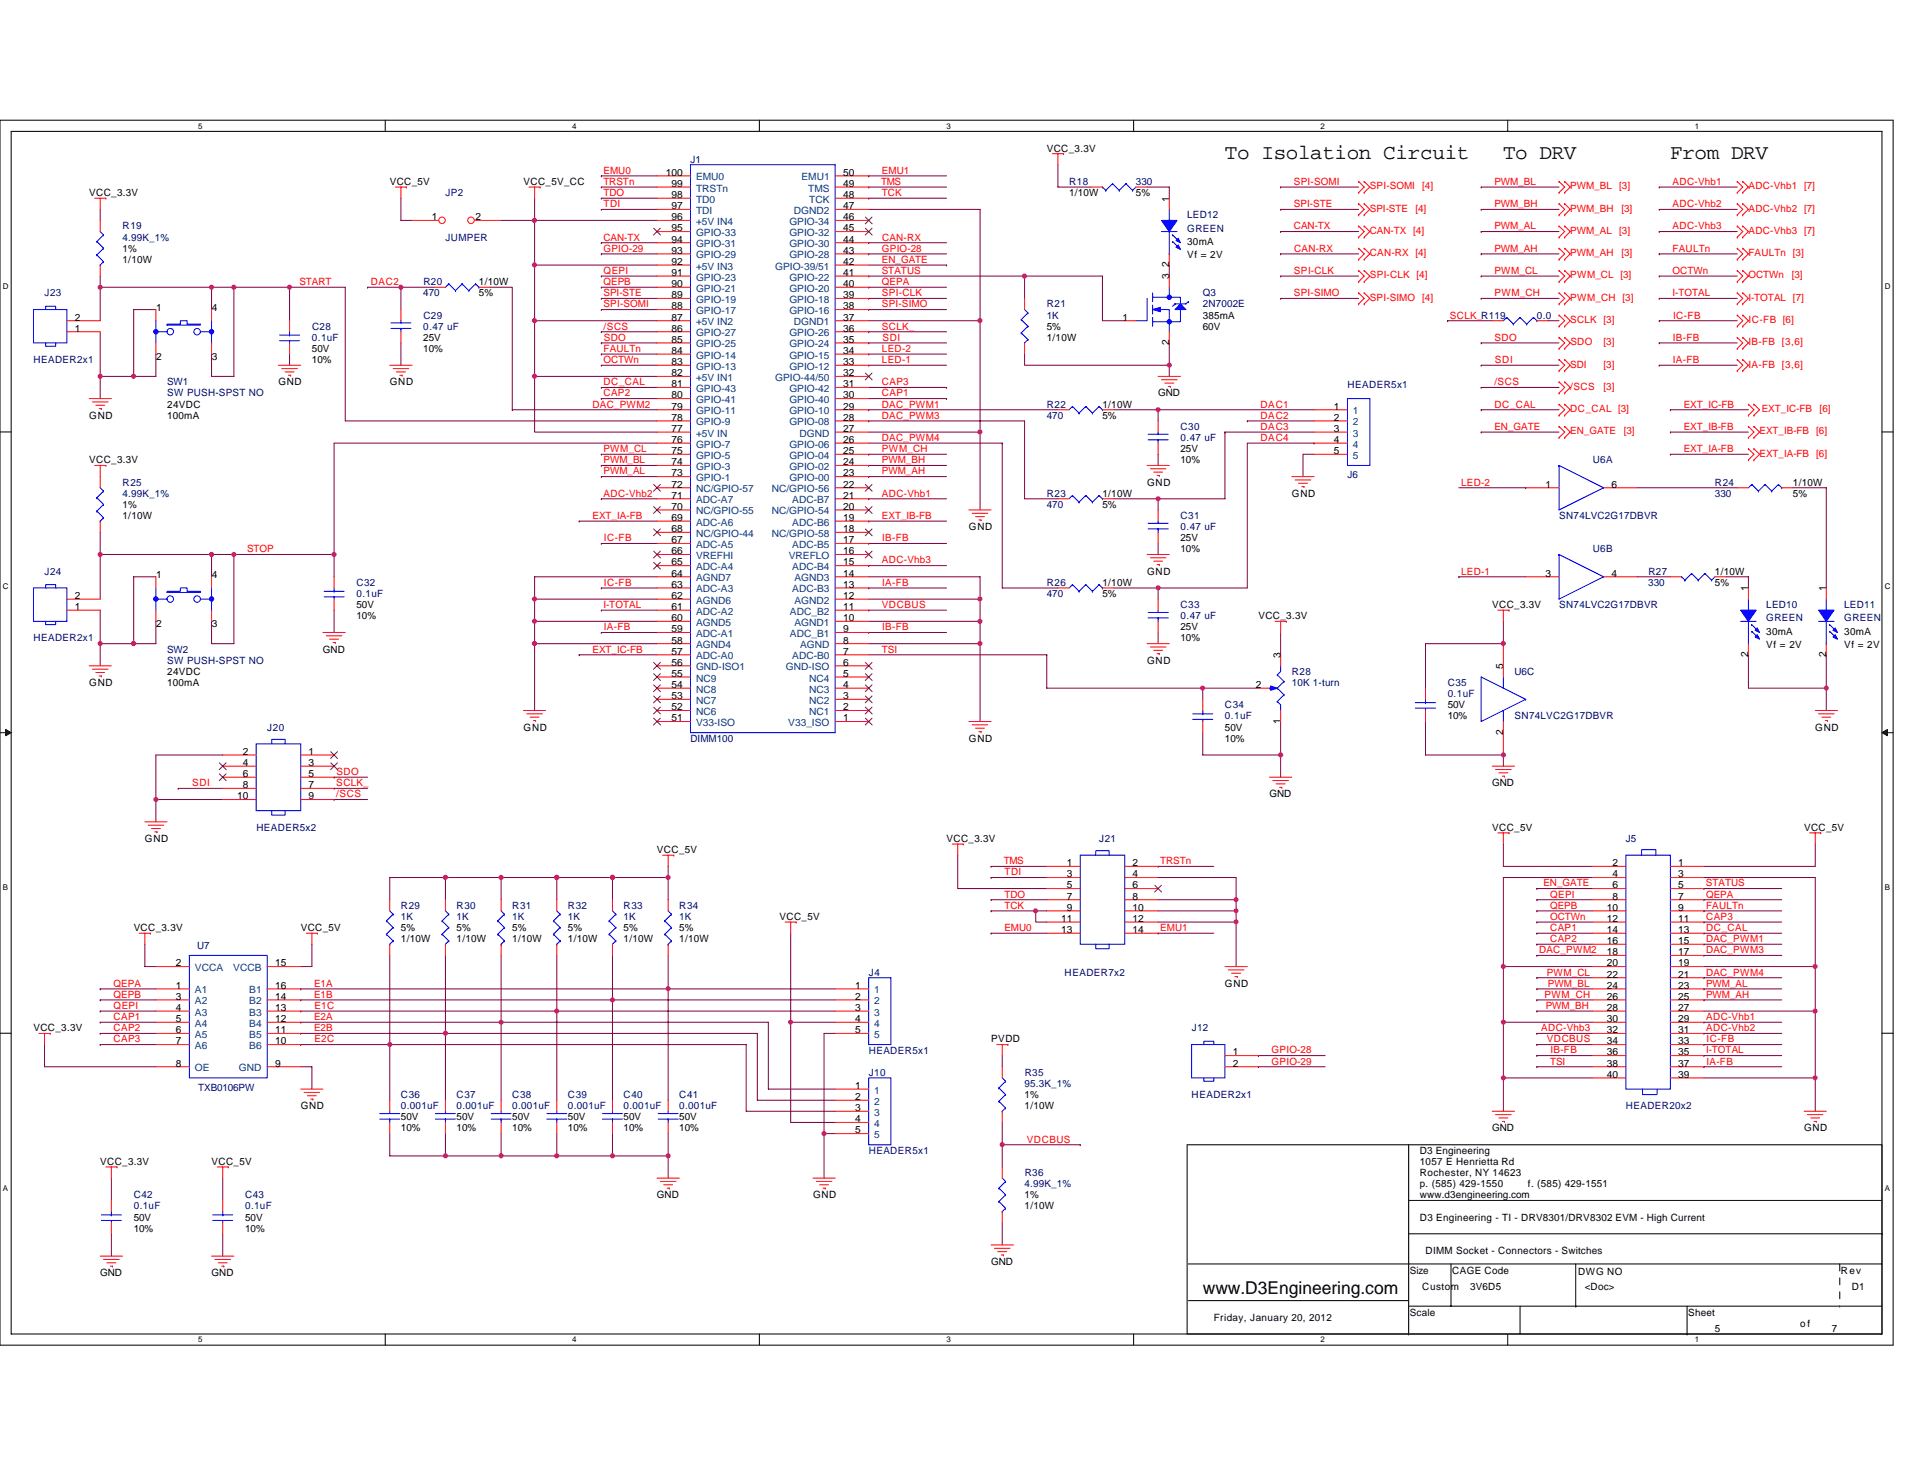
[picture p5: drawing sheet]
<svg xmlns="http://www.w3.org/2000/svg" width="279mm" height="216mm" viewBox="0 0 279 216" stroke-linecap="round" stroke-linejoin="round" font-family="sans-serif">
<defs><g id="words">
<g font-size="3.1">
<text x="178.8" y="23.2">To Isolation Circuit</text>
<text x="219.4" y="23.2">To DRV</text>
<text x="243.8" y="23.2">From DRV</text>
</g>
<text font-size="2.6" x="175.6" y="188.9">www.D3Engineering.com</text>
<g font-size="1.5" fill="#000080">
<text x="100.8" y="23.7">J1</text>
<text x="65" y="28.6">JP2</text>
<text x="156.1" y="27">R18</text>
<text x="165.8" y="27">330</text>
<text x="17.9" y="33.5">R19</text>
<text x="17.9" y="35.1">4.99K_1%</text>
<text x="65" y="35.1">JUMPER</text>
<text x="173.3" y="31.9">LED12</text>
<text x="173.3" y="33.8">GREEN</text>
<text x="61.8" y="41.6">R20</text>
<text x="6.5" y="43.2">J23</text>
<text x="61.8" y="43.2">470</text>
<text x="61.8" y="46.5">C29</text>
<text x="152.8" y="44.9">R21</text>
<text x="152.8" y="46.5">1K</text>
<text x="175.6" y="43.2">Q3</text>
<text x="175.6" y="44.9">2N7002E</text>
<text x="224.4" y="46.5">0.0</text>
<text x="4.9" y="53">HEADER2x1</text>
<text x="45.5" y="49.7">0.1uF</text>
<text x="45.6" y="48.1">C28</text>
<text x="61.8" y="48.1">0.47 uF</text>
<text x="24.4" y="56.3">SW1</text>
<text x="24.4" y="57.9">SW PUSH-SPST NO</text>
<text x="152.8" y="59.5">R22</text>
<text x="196.7" y="56.6">HEADER5x1</text>
<text x="152.8" y="61.1">470</text>
<text x="172.3" y="62.8">C30</text>
<text x="172.3" y="64.4">0.47 uF</text>
<text x="17.9" y="70.9">R25</text>
<text x="196.7" y="69.7">J6</text>
<text x="232.5" y="67.6">U6A</text>
<text x="250.3" y="70.9">R24</text>
<text x="17.9" y="72.5">4.99K_1%</text>
<text x="152.8" y="72.5">R23</text>
<text x="152.8" y="74.1">470</text>
<text x="172.3" y="75.8">C31</text>
<text x="172.3" y="77.4">0.47 uF</text>
<text x="227.6" y="75.8">SN74LVC2G17DBVR</text>
<text x="250.3" y="72.5">330</text>
<text x="6.5" y="83.9">J24</text>
<text x="232.5" y="80.6">U6B</text>
<text x="240.6" y="83.9">R27</text>
<text x="52" y="87.1">0.1uF</text>
<text x="52" y="85.5">C32</text>
<text x="152.8" y="85.5">R26</text>
<text x="152.8" y="87.1">470</text>
<text x="172.3" y="88.8">C33</text>
<text x="227.6" y="88.8">SN74LVC2G17DBVR</text>
<text x="240.6" y="85.5">330</text>
<text x="257.8" y="88.8">LED10</text>
<text x="269.2" y="88.8">LED11</text>
<text x="4.9" y="93.6">HEADER2x1</text>
<text x="24.4" y="95.3">SW2</text>
<text x="172.3" y="90.4">0.47 uF</text>
<text x="257.8" y="90.7">GREEN</text>
<text x="269.2" y="90.7">GREEN</text>
<text x="24.4" y="96.9">SW PUSH-SPST NO</text>
<text x="188.6" y="98.5">R28</text>
<text x="188.6" y="100.1">10K 1-turn</text>
<text x="211.3" y="100.1">C35</text>
<text x="211.3" y="101.8">0.1uF</text>
<text x="221.1" y="98.5">U6C</text>
<text x="39" y="106.6">J20</text>
<text x="178.8" y="103.4">C34</text>
<text x="178.8" y="105">0.1uF</text>
<text x="221.1" y="105">SN74LVC2G17DBVR</text>
<text x="100.8" y="108.3">DIMM100</text>
<text x="37.4" y="121.3">HEADER5x2</text>
<text x="160.4" y="122.9">J21</text>
<text x="237.3" y="122.9">J5</text>
<text x="58.5" y="132.7">R29</text>
<text x="58.5" y="134.3">1K</text>
<text x="66.7" y="132.7">R30</text>
<text x="66.7" y="134.3">1K</text>
<text x="74.8" y="132.7">R31</text>
<text x="74.8" y="134.3">1K</text>
<text x="82.9" y="132.7">R32</text>
<text x="82.9" y="134.3">1K</text>
<text x="91" y="132.7">R33</text>
<text x="91" y="134.3">1K</text>
<text x="99.2" y="132.7">R34</text>
<text x="99.2" y="134.3">1K</text>
<text x="28.8" y="138.5">U7</text>
<text x="126.8" y="142.4">J4</text>
<text x="155.4" y="142.4">HEADER7x2</text>
<text x="126.8" y="153.8">HEADER5x1</text>
<text x="174" y="150.5">J12</text>
<text x="28.9" y="159.3">TXB0106PW</text>
<text x="58.5" y="160.3">C36</text>
<text x="58.5" y="161.9">0.001uF</text>
<text x="66.7" y="160.3">C37</text>
<text x="66.7" y="161.9">0.001uF</text>
<text x="74.8" y="160.3">C38</text>
<text x="74.8" y="161.9">0.001uF</text>
<text x="82.9" y="160.3">C39</text>
<text x="82.9" y="161.9">0.001uF</text>
<text x="91" y="160.3">C40</text>
<text x="91" y="161.9">0.001uF</text>
<text x="99.2" y="160.3">C41</text>
<text x="99.2" y="161.9">0.001uF</text>
<text x="126.8" y="157">J10</text>
<text x="149.6" y="158.7">95.3K_1%</text>
<text x="149.6" y="157">R35</text>
<text x="173.9" y="160.3">HEADER2x1</text>
<text x="237.3" y="161.9">HEADER20x2</text>
<text x="126.8" y="168.4">HEADER5x1</text>
<text x="149.6" y="173.3">4.99K_1%</text>
<text x="149.6" y="171.7">R36</text>
<text x="19.5" y="176.6">0.1uF</text>
<text x="19.5" y="174.9">C42</text>
<text x="35.8" y="176.6">0.1uF</text>
<text x="35.8" y="174.9">C43</text>
</g>
<g font-size="1.5">
<text x="152.8" y="22.1">VCC_3.3V</text>
<text x="13" y="28.6">VCC_3.3V</text>
<text x="56.9" y="27">VCC_5V</text>
<text x="76.4" y="27">VCC_5V_CC</text>
<text x="97.2" y="25.7">100</text>
<text x="98" y="28.9">98</text>
<text x="98" y="27.3">99</text>
<text x="123.1" y="25.7">50</text>
<text x="123.1" y="28.9">48</text>
<text x="123.1" y="27.3">49</text>
<text x="156.1" y="28.6">1/10W</text>
<text x="165.8" y="28.6">5%</text>
<text x="170.7" y="29.4" transform="rotate(-90 170.7 29.4)">1</text>
<text x="63.1" y="32.2">1</text>
<text x="69.4" y="32.2">2</text>
<text x="98" y="35.4">94</text>
<text x="98" y="33.8">95</text>
<text x="98" y="32.2">96</text>
<text x="98" y="30.5">97</text>
<text x="123.1" y="35.4">44</text>
<text x="123.1" y="33.8">45</text>
<text x="123.1" y="32.2">46</text>
<text x="123.1" y="30.5">47</text>
<text x="173.3" y="35.8">30mA</text>
<text x="17.9" y="36.7">1%</text>
<text x="17.9" y="38.4">1/10W</text>
<text x="69.9" y="41.6">1/10W</text>
<text x="98" y="41.9">90</text>
<text x="98" y="40.3">91</text>
<text x="98" y="38.7">92</text>
<text x="98" y="37">93</text>
<text x="123.1" y="41.9">40</text>
<text x="123.1" y="40.3">41</text>
<text x="123.1" y="37">43</text>
<text x="123.1" y="38.7">42</text>
<text x="170.7" y="40.8" transform="rotate(-90 170.7 40.8)">3</text>
<text x="170.7" y="39" transform="rotate(-90 170.7 39)">2</text>
<text x="173.3" y="37.7">Vf = 2V</text>
<text x="10.9" y="46.8">2</text>
<text x="22.8" y="45.4">1</text>
<text x="30.9" y="45.4">4</text>
<text x="69.9" y="43.2">5%</text>
<text x="98" y="46.8">87</text>
<text x="98" y="45.2">88</text>
<text x="98" y="43.5">89</text>
<text x="123.1" y="45.2">38</text>
<text x="123.1" y="43.5">39</text>
<text x="123.1" y="46.8">37</text>
<text x="163.9" y="46.8">1</text>
<text x="175.6" y="46.5">385mA</text>
<text x="10.9" y="48.4">1</text>
<text x="22.8" y="52.5">2</text>
<text x="30.9" y="52.5">3</text>
<text x="45.5" y="51.4">50V</text>
<text x="45.5" y="53">10%</text>
<text x="61.8" y="49.7">25V</text>
<text x="61.8" y="51.4">10%</text>
<text x="98" y="53.3">83</text>
<text x="98" y="51.7">84</text>
<text x="98" y="50">85</text>
<text x="98" y="48.4">86</text>
<text x="123.1" y="53.3">33</text>
<text x="123.1" y="51.7">34</text>
<text x="123.1" y="50">35</text>
<text x="123.1" y="48.4">36</text>
<text x="152.8" y="48.1">5%</text>
<text x="152.8" y="49.7">1/10W</text>
<text x="170.7" y="50.4" transform="rotate(-90 170.7 50.4)">2</text>
<text x="175.6" y="48.1">60V</text>
<text x="24.4" y="59.5">24VDC</text>
<text x="40.6" y="56.3">GND</text>
<text x="56.9" y="56.3">GND</text>
<text x="98" y="59.8">79</text>
<text x="98" y="58.2">80</text>
<text x="98" y="56.5">81</text>
<text x="98" y="54.9">82</text>
<text x="123.1" y="59.8">29</text>
<text x="123.1" y="58.2">30</text>
<text x="123.1" y="56.5">31</text>
<text x="123.1" y="54.9">32</text>
<text x="160.9" y="59.5">1/10W</text>
<text x="169.1" y="57.9">GND</text>
<text x="194.7" y="59.8">1</text>
<text x="13" y="61.1">GND</text>
<text x="24.4" y="61.1">100mA</text>
<text x="98" y="64.7">76</text>
<text x="98" y="63.1">77</text>
<text x="98" y="61.4">78</text>
<text x="123.1" y="64.7">26</text>
<text x="123.1" y="61.4">28</text>
<text x="123.1" y="63.1">27</text>
<text x="160.9" y="61.1">5%</text>
<text x="172.3" y="66">25V</text>
<text x="194.7" y="61.4">2</text>
<text x="194.7" y="63.1">3</text>
<text x="194.7" y="64.7">4</text>
<text x="13" y="67.6">VCC_3.3V</text>
<text x="98" y="71.2">72</text>
<text x="98" y="69.6">73</text>
<text x="98" y="67.9">74</text>
<text x="98" y="66.3">75</text>
<text x="123.1" y="69.6">23</text>
<text x="123.1" y="67.9">24</text>
<text x="123.1" y="66.3">25</text>
<text x="123.1" y="71.2">22</text>
<text x="167.4" y="70.9">GND</text>
<text x="172.3" y="67.6">10%</text>
<text x="194.7" y="66.3">5</text>
<text x="225.6" y="71.2">1</text>
<text x="235.2" y="71.2">6</text>
<text x="261.7" y="70.9">1/10W</text>
<text x="17.9" y="74.1">1%</text>
<text x="17.9" y="75.8">1/10W</text>
<text x="98" y="77.7">68</text>
<text x="98" y="76.1">69</text>
<text x="98" y="74.4">70</text>
<text x="98" y="72.8">71</text>
<text x="123.1" y="76.1">19</text>
<text x="123.1" y="72.8">21</text>
<text x="123.1" y="77.7">18</text>
<text x="123.1" y="74.4">20</text>
<text x="141.4" y="77.4">GND</text>
<text x="160.9" y="74.1">5%</text>
<text x="160.9" y="72.5">1/10W</text>
<text x="188.6" y="72.5">GND</text>
<text x="261.7" y="72.5">5%</text>
<text x="98" y="82.5">65</text>
<text x="98" y="80.9">66</text>
<text x="98" y="79.3">67</text>
<text x="123.1" y="82.5">15</text>
<text x="123.1" y="79.3">17</text>
<text x="123.1" y="80.9">16</text>
<text x="167.4" y="83.9">GND</text>
<text x="172.3" y="79">25V</text>
<text x="172.3" y="80.6">10%</text>
<text x="250.3" y="83.9">1/10W</text>
<text x="10.9" y="89">1</text>
<text x="10.9" y="87.4">2</text>
<text x="22.8" y="84.4">1</text>
<text x="30.9" y="84.4">4</text>
<text x="52" y="88.8">50V</text>
<text x="98" y="89">61</text>
<text x="98" y="87.4">62</text>
<text x="98" y="85.8">63</text>
<text x="98" y="84.2">64</text>
<text x="123.1" y="87.4">12</text>
<text x="123.1" y="84.2">14</text>
<text x="123.1" y="85.8">13</text>
<text x="123.1" y="89">11</text>
<text x="160.9" y="87.1">5%</text>
<text x="160.9" y="85.5">1/10W</text>
<text x="217.8" y="88.8">VCC_3.3V</text>
<text x="225.6" y="84.2">3</text>
<text x="235.2" y="84.2">4</text>
<text x="250.3" y="85.5">5%</text>
<text x="255.2" y="86.3" transform="rotate(-90 255.2 86.3)">1</text>
<text x="266.6" y="86.3" transform="rotate(-90 266.6 86.3)">1</text>
<text x="22.8" y="91.5">2</text>
<text x="30.9" y="91.5">3</text>
<text x="47.1" y="95.3">GND</text>
<text x="52" y="90.4">10%</text>
<text x="98" y="95.6">57</text>
<text x="98" y="93.9">58</text>
<text x="98" y="92.3">59</text>
<text x="98" y="90.7">60</text>
<text x="123.1" y="90.7">10</text>
<text x="123.1" y="95.6">7</text>
<text x="123.1" y="93.9">8</text>
<text x="123.1" y="92.3">9</text>
<text x="172.3" y="92">25V</text>
<text x="172.3" y="93.6">10%</text>
<text x="183.7" y="90.4">VCC_3.3V</text>
<text x="255.2" y="95.9" transform="rotate(-90 255.2 95.9)">2</text>
<text x="257.8" y="92.7">30mA</text>
<text x="257.8" y="94.6">Vf = 2V</text>
<text x="266.6" y="95.9" transform="rotate(-90 266.6 95.9)">2</text>
<text x="269.2" y="92.7">30mA</text>
<text x="269.2" y="94.6">Vf = 2V</text>
<text x="13" y="100.1">GND</text>
<text x="24.4" y="100.1">100mA</text>
<text x="24.4" y="98.5">24VDC</text>
<text x="98" y="100.4">54</text>
<text x="98" y="98.8">55</text>
<text x="98" y="97.2">56</text>
<text x="123.1" y="100.4">4</text>
<text x="123.1" y="98.8">5</text>
<text x="123.1" y="97.2">6</text>
<text x="167.4" y="96.9">GND</text>
<text x="183.3" y="100.4">2</text>
<text x="186.9" y="96.1" transform="rotate(-90 186.9 96.1)">3</text>
<text x="219.4" y="97.7" transform="rotate(-90 219.4 97.7)">5</text>
<text x="76.4" y="106.6">GND</text>
<text x="98" y="105.3">51</text>
<text x="98" y="103.7">52</text>
<text x="98" y="102.1">53</text>
<text x="123.1" y="105.3">1</text>
<text x="123.1" y="103.7">2</text>
<text x="123.1" y="102.1">3</text>
<text x="178.8" y="106.6">50V</text>
<text x="186.9" y="105.7" transform="rotate(-90 186.9 105.7)">1</text>
<text x="211.3" y="103.4">50V</text>
<text x="211.3" y="105">10%</text>
<text x="219.4" y="107.3" transform="rotate(-90 219.4 107.3)">2</text>
<text x="265" y="106.6">GND</text>
<text x="35.4" y="110.2">2</text>
<text x="35.4" y="111.8">4</text>
<text x="35.4" y="113.4">6</text>
<text x="45" y="110.2">1</text>
<text x="45" y="111.8">3</text>
<text x="45" y="113.4">5</text>
<text x="141.4" y="108.3">GND</text>
<text x="178.8" y="108.3">10%</text>
<text x="34.6" y="116.7">10</text>
<text x="35.4" y="115.1">8</text>
<text x="45" y="115.1">7</text>
<text x="45" y="116.7">9</text>
<text x="185.3" y="116.4">GND</text>
<text x="217.8" y="114.8">GND</text>
<text x="21.1" y="122.9">GND</text>
<text x="95.9" y="124.5">VCC_5V</text>
<text x="138.2" y="122.9">VCC_3.3V</text>
<text x="217.8" y="121.3">VCC_5V</text>
<text x="263.4" y="121.3">VCC_5V</text>
<text x="155.7" y="126.4">1</text>
<text x="155.7" y="128.1">3</text>
<text x="155.7" y="129.7">5</text>
<text x="155.7" y="131.3">7</text>
<text x="165.3" y="126.4">2</text>
<text x="165.3" y="128.1">4</text>
<text x="165.3" y="129.7">6</text>
<text x="165.3" y="131.3">8</text>
<text x="235.4" y="126.4">2</text>
<text x="235.4" y="128.1">4</text>
<text x="235.4" y="129.7">6</text>
<text x="235.4" y="131.3">8</text>
<text x="245" y="126.4">1</text>
<text x="245" y="128.1">3</text>
<text x="245" y="129.7">5</text>
<text x="245" y="131.3">7</text>
<text x="19.5" y="135.9">VCC_3.3V</text>
<text x="43.9" y="135.9">VCC_5V</text>
<text x="58.5" y="135.9">5%</text>
<text x="58.5" y="137.5">1/10W</text>
<text x="66.7" y="135.9">5%</text>
<text x="66.7" y="137.5">1/10W</text>
<text x="74.8" y="135.9">5%</text>
<text x="74.8" y="137.5">1/10W</text>
<text x="82.9" y="135.9">5%</text>
<text x="82.9" y="137.5">1/10W</text>
<text x="91" y="135.9">5%</text>
<text x="91" y="137.5">1/10W</text>
<text x="99.2" y="135.9">5%</text>
<text x="99.2" y="137.5">1/10W</text>
<text x="113.8" y="134.3">VCC_5V</text>
<text x="154.9" y="134.6">11</text>
<text x="154.9" y="136.2">13</text>
<text x="155.7" y="132.9">9</text>
<text x="165.3" y="132.9">10</text>
<text x="165.3" y="134.6">12</text>
<text x="165.3" y="136.2">14</text>
<text x="234.5" y="132.9">10</text>
<text x="234.5" y="134.6">12</text>
<text x="234.5" y="136.2">14</text>
<text x="234.5" y="137.8">16</text>
<text x="245" y="132.9">9</text>
<text x="245" y="134.6">11</text>
<text x="245" y="136.2">13</text>
<text x="245" y="137.8">15</text>
<text x="25.7" y="141.1">2</text>
<text x="40.2" y="141.1">15</text>
<text x="234.5" y="139.4">18</text>
<text x="234.5" y="141.1">20</text>
<text x="234.5" y="142.7">22</text>
<text x="245" y="139.4">17</text>
<text x="245" y="141.1">19</text>
<text x="245" y="142.7">21</text>
<text x="25.7" y="144.3">1</text>
<text x="25.7" y="145.9">3</text>
<text x="25.7" y="147.6">4</text>
<text x="25.7" y="149.2">5</text>
<text x="40.2" y="149.2">12</text>
<text x="40.2" y="147.6">13</text>
<text x="40.2" y="145.9">14</text>
<text x="40.2" y="144.3">16</text>
<text x="124.8" y="144.3">1</text>
<text x="124.8" y="145.9">2</text>
<text x="124.8" y="147.6">3</text>
<text x="124.8" y="149.2">4</text>
<text x="178.8" y="144">GND</text>
<text x="234.5" y="144.3">24</text>
<text x="234.5" y="145.9">26</text>
<text x="234.5" y="147.6">28</text>
<text x="234.5" y="149.2">30</text>
<text x="245" y="144.3">23</text>
<text x="245" y="145.9">25</text>
<text x="245" y="147.6">27</text>
<text x="245" y="149.2">29</text>
<text x="4.9" y="150.5">VCC_3.3V</text>
<text x="25.7" y="150.8">6</text>
<text x="25.7" y="152.5">7</text>
<text x="25.7" y="155.7">8</text>
<text x="40.2" y="155.7">9</text>
<text x="40.2" y="152.5">10</text>
<text x="40.2" y="150.8">11</text>
<text x="124.8" y="150.8">5</text>
<text x="144.7" y="152.2">PVDD</text>
<text x="180" y="154.1">1</text>
<text x="180" y="155.7">2</text>
<text x="234.5" y="150.8">32</text>
<text x="234.5" y="152.5">34</text>
<text x="234.5" y="154.1">36</text>
<text x="234.5" y="155.7">38</text>
<text x="245" y="150.8">31</text>
<text x="245" y="152.5">33</text>
<text x="245" y="154.1">35</text>
<text x="245" y="155.7">37</text>
<text x="43.9" y="161.9">GND</text>
<text x="124.8" y="159">1</text>
<text x="124.8" y="160.6">2</text>
<text x="149.6" y="160.3">1%</text>
<text x="149.6" y="161.9">1/10W</text>
<text x="234.5" y="157.3">40</text>
<text x="245" y="157.3">39</text>
<text x="58.5" y="163.5">50V</text>
<text x="58.5" y="165.2">10%</text>
<text x="66.7" y="163.5">50V</text>
<text x="66.7" y="165.2">10%</text>
<text x="74.8" y="163.5">50V</text>
<text x="74.8" y="165.2">10%</text>
<text x="82.9" y="163.5">50V</text>
<text x="82.9" y="165.2">10%</text>
<text x="91" y="163.5">50V</text>
<text x="91" y="165.2">10%</text>
<text x="99.2" y="163.5">50V</text>
<text x="99.2" y="165.2">10%</text>
<text x="124.8" y="162.2">3</text>
<text x="124.8" y="163.8">4</text>
<text x="124.8" y="165.5">5</text>
<text x="217.8" y="165.2">GND</text>
<text x="263.4" y="165.2">GND</text>
<text x="14.6" y="170.1">VCC_3.3V</text>
<text x="30.9" y="170.1">VCC_5V</text>
<text x="207.3" y="168.4">D3 Engineering</text>
<text x="207.3" y="170.1">1057 E Henrietta Rd</text>
<text x="207.3" y="171.7">Rochester, NY 14623</text>
<text x="207.3" y="173.3">p. (585) 429-1550</text>
<text x="223" y="173.3">f. (585) 429-1551</text>
<text x="19.5" y="178.2">50V</text>
<text x="19.5" y="179.8">10%</text>
<text x="35.8" y="178.2">50V</text>
<text x="35.8" y="179.8">10%</text>
<text x="95.9" y="174.9">GND</text>
<text x="118.7" y="174.9">GND</text>
<text x="149.6" y="174.9">1%</text>
<text x="149.6" y="176.6">1/10W</text>
<text x="207.3" y="174.9">www.d3engineering.com</text>
<text x="207.3" y="178.2">D3 Engineering - TI - DRV8301/DRV8302 EVM - High Current</text>
<text x="144.7" y="184.7">GND</text>
<text x="205.8" y="186">Size</text>
<text x="208.1" y="183">DIMM Socket - Connectors - Switches</text>
<text x="212" y="186">CAGE Code</text>
<text x="268.7" y="186">R ev</text>
<text x="14.6" y="186.3">GND</text>
<text x="30.9" y="186.3">GND</text>
<text x="207.6" y="188.3">Custom</text>
<text x="214.6" y="188.3">3V6D5</text>
<text x="230.4" y="186.1">DWG NO</text>
<text x="231.3" y="188.3">&lt;Doc&gt;</text>
<text x="270.3" y="188.3">D1</text>
<text x="177.2" y="192.8">Friday, January 20, 2012</text>
<text x="205.8" y="192.2">Scale</text>
<text x="246.4" y="192.2">Sheet</text>
<text x="250.3" y="194.4">5</text>
<text x="262.8" y="193.8">of</text>
<text x="267.4" y="194.4">7</text>
</g>
<g font-size="1.5" fill="#f00">
<text x="88.1" y="28.6">TDO</text>
<text x="88.1" y="25.4">EMU0</text>
<text x="88.1" y="27">TRSTn</text>
<text x="128.7" y="27">TMS</text>
<text x="128.7" y="25.4">EMU1</text>
<text x="128.7" y="28.6">TCK</text>
<text x="188.9" y="27">SPI-SOMI</text>
<text x="200" y="27.6">SPI-SOMI</text>
<text x="207.6" y="27.6">[4]</text>
<text x="218.1" y="27">PWM_BL</text>
<text x="229.2" y="27.6">PWM_BL</text>
<text x="236.4" y="27.6">[3]</text>
<text x="244.2" y="27">ADC-Vhb1</text>
<text x="255.2" y="27.6">ADC-Vhb1 [7]</text>
<text x="88.1" y="30.2">TDI</text>
<text x="88.1" y="35.1">CAN-TX</text>
<text x="128.8" y="35.1">CAN-RX</text>
<text x="188.9" y="30.2">SPI-STE</text>
<text x="188.9" y="33.5">CAN-TX</text>
<text x="200" y="30.9">SPI-STE</text>
<text x="200" y="34.1">CAN-TX [4]</text>
<text x="206.6" y="30.9">[4]</text>
<text x="218.1" y="30.2">PWM_BH</text>
<text x="218.1" y="33.5">PWM_AL</text>
<text x="229.2" y="30.9">PWM_BH</text>
<text x="229.2" y="34.1">PWM_AL</text>
<text x="236.4" y="34.1">[3]</text>
<text x="236.7" y="30.9">[3]</text>
<text x="244.2" y="30.2">ADC-Vhb2</text>
<text x="244.2" y="33.5">ADC-Vhb3</text>
<text x="255.2" y="30.9">ADC-Vhb2 [7]</text>
<text x="255.2" y="34.1">ADC-Vhb3 [7]</text>
<text x="43.7" y="41.6">START</text>
<text x="54.1" y="41.6">DAC2</text>
<text x="88.1" y="41.6">QEPB</text>
<text x="88.1" y="40">QEPI</text>
<text x="88.1" y="36.7">GPIO-29</text>
<text x="128.7" y="40">STATUS</text>
<text x="128.7" y="41.6">QEPA</text>
<text x="128.7" y="36.7">GPIO-28</text>
<text x="128.7" y="38.4">EN_GATE</text>
<text x="188.9" y="40">SPI-CLK</text>
<text x="188.9" y="36.7">CAN-RX</text>
<text x="200" y="37.4">CAN-RX [4]</text>
<text x="200" y="40.6">SPI-CLK [4]</text>
<text x="218.1" y="36.7">PWM_AH</text>
<text x="218.1" y="40">PWM_CL</text>
<text x="229.2" y="37.4">PWM_AH</text>
<text x="229.2" y="40.6">PWM_CL [3]</text>
<text x="236.7" y="37.4">[3]</text>
<text x="244.2" y="36.7">FAULTn</text>
<text x="244.2" y="40">OCTWn</text>
<text x="255.2" y="37.4">FAULTn [3]</text>
<text x="255.2" y="40.6">OCTWn</text>
<text x="261.6" y="40.6">[3]</text>
<text x="88.1" y="44.9">SPI-SOMI</text>
<text x="88.1" y="43.2">SPI-STE</text>
<text x="128.7" y="44.9">SPI-SIMO</text>
<text x="128.7" y="43.2">SPI-CLK</text>
<text x="188.9" y="43.2">SPI-SIMO</text>
<text x="200" y="43.9">SPI-SIMO</text>
<text x="207.6" y="43.9">[4]</text>
<text x="211.6" y="46.5">SCLK_R119</text>
<text x="218.1" y="43.2">PWM_CH</text>
<text x="229.2" y="43.9">PWM_CH [3]</text>
<text x="229.2" y="47.2">SCLK [3]</text>
<text x="244.2" y="43.2">I-TOTAL</text>
<text x="244.2" y="46.5">IC-FB</text>
<text x="255.2" y="43.9">I-TOTAL [7]</text>
<text x="255.2" y="47.2">IC-FB [6]</text>
<text x="88.1" y="53">OCTWn</text>
<text x="88.1" y="51.4">FAULTn</text>
<text x="88.1" y="48.1">/SCS</text>
<text x="88.1" y="49.7">SDO</text>
<text x="128.7" y="53">LED-1</text>
<text x="128.7" y="51.4">LED-2</text>
<text x="128.7" y="48.1">SCLK_</text>
<text x="128.8" y="49.7">SDI</text>
<text x="218.2" y="49.7">SDO</text>
<text x="218.2" y="53">SDI</text>
<text x="229.2" y="53.7">SDI</text>
<text x="229.2" y="50.4">SDO</text>
<text x="234.1" y="53.7">[3]</text>
<text x="234.1" y="50.4">[3]</text>
<text x="244.2" y="49.7">IB-FB</text>
<text x="244.2" y="53">IA-FB</text>
<text x="255.2" y="50.4">IB-FB [3,6]</text>
<text x="255.2" y="53.7">IA-FB [3,6]</text>
<text x="86.5" y="59.5">DAC_PWM2</text>
<text x="88.1" y="56.2">DC_CAL</text>
<text x="88.1" y="57.9">CAP2</text>
<text x="128.7" y="59.5">DAC_PWM1</text>
<text x="128.7" y="57.9">CAP1</text>
<text x="128.7" y="56.2">CAP3</text>
<text x="184" y="59.5">DAC1</text>
<text x="218.1" y="56.2">/SCS</text>
<text x="218.1" y="59.5">DC_CAL</text>
<text x="229.2" y="56.9">/SCS</text>
<text x="234.1" y="56.9">[3]</text>
<text x="245.8" y="59.5">EXT_IC-FB</text>
<text x="88.1" y="66">PWM_CL</text>
<text x="128.7" y="66">PWM_CH</text>
<text x="128.7" y="61.1">DAC_PWM3</text>
<text x="128.7" y="64.4">DAC_PWM4</text>
<text x="184" y="62.8">DAC3</text>
<text x="184" y="61.1">DAC2</text>
<text x="184" y="64.4">DAC4</text>
<text x="218.1" y="62.8">EN_GATE</text>
<text x="229.2" y="60.2">DC_CAL [3]</text>
<text x="229.2" y="63.4">EN_GATE</text>
<text x="237" y="63.4">[3]</text>
<text x="245.8" y="62.8">EXT_IB-FB</text>
<text x="245.8" y="66">EXT_IA-FB</text>
<text x="256.9" y="63.4">EXT_IB-FB</text>
<text x="257.2" y="60.2">EXT_IC-FB</text>
<text x="265.1" y="63.4">[6]</text>
<text x="265.6" y="60.2">[6]</text>
<text x="88.1" y="67.6">PWM_BL</text>
<text x="88.1" y="69.3">PWM_AL</text>
<text x="128.7" y="69.3">PWM_AH</text>
<text x="128.7" y="67.6">PWM_BH</text>
<text x="213.3" y="70.9">LED-2</text>
<text x="256.9" y="66.7">EXT_IA-FB</text>
<text x="265.1" y="66.7">[6]</text>
<text x="86.5" y="75.8">EXT_IA-FB</text>
<text x="88.1" y="72.5">ADC-Vhb2</text>
<text x="128.7" y="72.5">ADC-Vhb1</text>
<text x="128.7" y="75.8">EXT_IB-FB</text>
<text x="36.1" y="80.6">STOP</text>
<text x="88.2" y="79">IC-FB</text>
<text x="128.7" y="82.3">ADC-Vhb3</text>
<text x="128.8" y="79">IB-FB</text>
<text x="213.3" y="83.9">LED-1</text>
<text x="88.1" y="88.8">I-TOTAL</text>
<text x="88.2" y="85.5">IC-FB</text>
<text x="128.7" y="88.8">VDCBUS</text>
<text x="128.8" y="85.5">IA-FB</text>
<text x="86.5" y="95.3">EXT_IC-FB</text>
<text x="88.1" y="92">IA-FB</text>
<text x="128.7" y="95.3">TSI</text>
<text x="128.8" y="92">IB-FB</text>
<text x="49.1" y="113.1">SDO</text>
<text x="28" y="114.8">SDI</text>
<text x="49.1" y="114.8">SCLK_</text>
<text x="49.1" y="116.4">/SCS</text>
<text x="146.5" y="126.2">TMS</text>
<text x="146.6" y="127.8">TDI</text>
<text x="146.6" y="131">TDO</text>
<text x="169.4" y="126.2">TRSTn</text>
<text x="225.3" y="129.4">EN_GATE</text>
<text x="226.3" y="131">QEPI</text>
<text x="249" y="129.4">STATUS</text>
<text x="249" y="131">QEPA</text>
<text x="146.6" y="135.9">EMU0</text>
<text x="146.6" y="132.7">TCK</text>
<text x="169.4" y="135.9">EMU1</text>
<text x="226.3" y="132.7">QEPB</text>
<text x="226.3" y="134.3">OCTWn</text>
<text x="226.3" y="135.9">CAP1</text>
<text x="226.3" y="137.5">CAP2</text>
<text x="249" y="132.7">FAULTn</text>
<text x="249" y="134.3">CAP3</text>
<text x="249" y="135.9">DC_CAL</text>
<text x="249" y="137.5">DAC_PWM1</text>
<text x="224.7" y="139.1">DAC_PWM2</text>
<text x="225.8" y="142.4">PWM_CL</text>
<text x="249" y="139.1">DAC_PWM3</text>
<text x="249" y="142.4">DAC_PWM4</text>
<text x="16.6" y="145.6">QEPB</text>
<text x="16.6" y="144">QEPA</text>
<text x="16.6" y="147.3">QEPI</text>
<text x="16.6" y="148.9">CAP1</text>
<text x="45.8" y="148.9">E2A</text>
<text x="45.8" y="144">E1A</text>
<text x="45.8" y="145.6">E1B</text>
<text x="45.9" y="147.3">E1C</text>
<text x="225.5" y="145.6">PWM_CH</text>
<text x="225.6" y="147.3">PWM_BH</text>
<text x="226" y="144">PWM_BL</text>
<text x="249" y="148.9">ADC-Vhb1</text>
<text x="249" y="145.6">PWM_AH</text>
<text x="249" y="144">PWM_AL</text>
<text x="16.6" y="150.5">CAP2</text>
<text x="16.6" y="152.2">CAP3</text>
<text x="45.8" y="150.5">E2B</text>
<text x="45.9" y="152.2">E2C</text>
<text x="185.6" y="155.4">GPIO-29</text>
<text x="185.6" y="153.8">GPIO-28</text>
<text x="225" y="150.5">ADC-Vhb3</text>
<text x="225.8" y="152.2">VDCBUS</text>
<text x="226.3" y="155.4">TSI</text>
<text x="226.3" y="153.8">IB-FB</text>
<text x="249" y="150.5">ADC-Vhb2</text>
<text x="249" y="153.8">I-TOTAL</text>
<text x="249.1" y="155.4">IA-FB</text>
<text x="249.1" y="152.2">IC-FB</text>
<text x="149.9" y="166.8">VDCBUS</text>
</g>
<g font-size="1.5" fill="#004080">
<text x="101.6" y="29.6">TD0</text>
<text x="101.6" y="28">TRSTn</text>
<text x="101.6" y="26.3">EMU0</text>
<text x="117" y="26.3">EMU1</text>
<text x="118" y="28">TMS</text>
<text x="118.1" y="29.6">TCK</text>
<text x="101.6" y="34.5">GPIO-33</text>
<text x="101.6" y="32.8">+5V IN4</text>
<text x="101.6" y="31.2">TDI</text>
<text x="115.2" y="34.5">GPIO-32</text>
<text x="115.2" y="32.8">GPIO-34</text>
<text x="115.9" y="31.2">DGND2</text>
<text x="101.6" y="41">GPIO-23</text>
<text x="101.6" y="39.3">+5V IN3</text>
<text x="101.6" y="37.7">GPIO-29</text>
<text x="101.6" y="36.1">GPIO-31</text>
<text x="113.2" y="39.3">GPIO-39/51</text>
<text x="115.2" y="41">GPIO-22</text>
<text x="115.2" y="37.7">GPIO-28</text>
<text x="115.2" y="36.1">GPIO-30</text>
<text x="101.6" y="47.5">+5V IN2</text>
<text x="101.6" y="45.8">GPIO-17</text>
<text x="101.6" y="44.2">GPIO-19</text>
<text x="101.6" y="42.6">GPIO-21</text>
<text x="115.2" y="45.8">GPIO-16</text>
<text x="115.2" y="44.2">GPIO-18</text>
<text x="115.2" y="42.6">GPIO-20</text>
<text x="115.9" y="47.5">DGND1</text>
<text x="101.6" y="54">GPIO-13</text>
<text x="101.6" y="52.3">GPIO-14</text>
<text x="101.6" y="50.7">GPIO-25</text>
<text x="101.6" y="49.1">GPIO-27</text>
<text x="115.2" y="54">GPIO-12</text>
<text x="115.2" y="52.3">GPIO-15</text>
<text x="115.2" y="50.7">GPIO-24</text>
<text x="115.2" y="49.1">GPIO-26</text>
<text x="101.6" y="58.8">GPIO-41</text>
<text x="101.6" y="57.2">GPIO-43</text>
<text x="101.6" y="55.6">+5V IN1</text>
<text x="113.2" y="55.6">GPIO-44/50</text>
<text x="115.2" y="58.8">GPIO-40</text>
<text x="115.2" y="57.2">GPIO-42</text>
<text x="101.6" y="65.3">GPIO-7</text>
<text x="101.6" y="63.7">+5V IN</text>
<text x="101.6" y="62.1">GPIO-9</text>
<text x="101.6" y="60.5">GPIO-11</text>
<text x="115.2" y="65.3">GPIO-06</text>
<text x="115.2" y="62.1">GPIO-08</text>
<text x="115.2" y="60.5">GPIO-10</text>
<text x="116.7" y="63.7">DGND</text>
<text x="197.5" y="60.5">1</text>
<text x="197.5" y="62.1">2</text>
<text x="197.5" y="63.7">3</text>
<text x="197.5" y="65.3">4</text>
<text x="101.6" y="71.9">NC/GPIO-57</text>
<text x="101.6" y="70.2">GPIO-1</text>
<text x="101.6" y="68.6">GPIO-3</text>
<text x="101.6" y="67">GPIO-5</text>
<text x="112.6" y="71.9">NC/GPIO-56</text>
<text x="115.2" y="70.2">GPIO-00</text>
<text x="115.2" y="68.6">GPIO-02</text>
<text x="115.2" y="67">GPIO-04</text>
<text x="197.5" y="67">5</text>
<text x="101.6" y="76.7">ADC-A6</text>
<text x="101.6" y="75.1">NC/GPIO-55</text>
<text x="101.6" y="73.5">ADC-A7</text>
<text x="112.6" y="75.1">NC/GPIO-54</text>
<text x="115.7" y="76.7">ADC-B6</text>
<text x="115.7" y="73.5">ADC-B7</text>
<text x="101.6" y="83.2">ADC-A4</text>
<text x="101.6" y="81.6">VREFHI</text>
<text x="101.6" y="80">ADC-A5</text>
<text x="101.6" y="78.4">NC/GPIO-44</text>
<text x="112.6" y="78.4">NC/GPIO-58</text>
<text x="115.1" y="81.6">VREFLO</text>
<text x="115.7" y="83.2">ADC-B4</text>
<text x="115.7" y="80">ADC-B5</text>
<text x="101.6" y="89.7">ADC-A2</text>
<text x="101.6" y="88.1">AGND6</text>
<text x="101.6" y="86.5">ADC-A3</text>
<text x="101.6" y="84.9">AGND7</text>
<text x="115.3" y="89.7">ADC_B2</text>
<text x="115.7" y="86.5">ADC-B3</text>
<text x="116" y="88.1">AGND2</text>
<text x="116" y="84.9">AGND3</text>
<text x="101.6" y="94.6">AGND4</text>
<text x="101.6" y="93">ADC-A1</text>
<text x="101.6" y="91.4">AGND5</text>
<text x="115.3" y="93">ADC_B1</text>
<text x="116" y="91.4">AGND1</text>
<text x="116.8" y="94.6">AGND</text>
<text x="101.6" y="101.1">NC8</text>
<text x="101.6" y="99.5">NC9</text>
<text x="101.6" y="97.9">GND-ISO1</text>
<text x="101.6" y="96.2">ADC-A0</text>
<text x="114.7" y="97.9">GND-ISO</text>
<text x="115.7" y="96.2">ADC-B0</text>
<text x="118.1" y="101.1">NC3</text>
<text x="118.1" y="99.5">NC4</text>
<text x="101.6" y="106">V33-ISO</text>
<text x="101.6" y="104.4">NC6</text>
<text x="101.6" y="102.7">NC7</text>
<text x="115.1" y="106">V33_ISO</text>
<text x="118.1" y="104.4">NC1</text>
<text x="118.1" y="102.7">NC2</text>
<text x="28.4" y="141.8">VCCA</text>
<text x="34.1" y="141.8">VCCB</text>
<text x="28.4" y="145">A1</text>
<text x="28.4" y="146.6">A2</text>
<text x="28.4" y="148.3">A3</text>
<text x="28.4" y="149.9">A4</text>
<text x="36.4" y="149.9">B4</text>
<text x="36.4" y="148.3">B3</text>
<text x="36.4" y="146.6">B2</text>
<text x="36.4" y="145">B1</text>
<text x="127.6" y="145">1</text>
<text x="127.6" y="146.6">2</text>
<text x="127.6" y="148.3">3</text>
<text x="127.6" y="149.9">4</text>
<text x="28.4" y="151.5">A5</text>
<text x="28.4" y="153.1">A6</text>
<text x="36.4" y="153.1">B6</text>
<text x="36.4" y="151.5">B5</text>
<text x="127.6" y="151.5">5</text>
<text x="28.4" y="156.4">OE</text>
<text x="34.9" y="156.4">GND</text>
<text x="127.6" y="159.6">1</text>
<text x="127.6" y="161.3">2</text>
<text x="127.6" y="162.9">3</text>
<text x="127.6" y="164.5">4</text>
<text x="127.6" y="166.1">5</text>
</g>
<g font-size="1.2">
<text x="28.9" y="18.8">5</text>
<text x="83.5" y="18.8">4</text>
<text x="138.2" y="18.8">3</text>
<text x="192.8" y="18.8">2</text>
<text x="247.4" y="18.8">1</text>
<text x=".4" y="42.1">D</text>
<text x="275.1" y="42.1">D</text>
<text x=".4" y="86">C</text>
<text x="275.1" y="86">C</text>
<text x=".4" y="129.9">B</text>
<text x="275.1" y="129.9">B</text>
<text x=".4" y="173.8">A</text>
<text x="275.1" y="173.8">A</text>
<text x="28.9" y="196">5</text>
<text x="83.5" y="196">4</text>
<text x="138.2" y="196">3</text>
<text x="192.8" y="196">2</text>
<text x="247.4" y="196">1</text>
</g>
</g></defs>
<path d="M0 17.5h276.4v178.9h-276.4zM1.6 19.2h273.1v175.5h-273.1z" fill="none" stroke="#000" stroke-width=".15"/>
<g fill="#fff">
<path d="M28.9 17.7h.7v1.3h-.7z"/>
<path d="M28.9 194.9h.7v1.3h-.7z"/>
</g>
<path d="M56.2 17.5v1.7M56.2 194.7v1.7" fill="none" stroke="#000" stroke-width=".15"/>
<g fill="#fff">
<path d="M83.5 17.7h.7v1.3h-.7z"/>
<path d="M83.5 194.9h.7v1.3h-.7z"/>
</g>
<path d="M110.8 17.5v1.7M110.8 194.7v1.7" fill="none" stroke="#000" stroke-width=".15"/>
<g fill="#fff">
<path d="M138.2 17.7h.6v1.3h-.6z"/>
<path d="M138.2 194.9h.6v1.3h-.6z"/>
</g>
<path d="M165.5 17.5v1.7M165.5 194.7v1.7" fill="none" stroke="#000" stroke-width=".15"/>
<g fill="#fff">
<path d="M192.8 17.7h.6v1.3h-.6z"/>
<path d="M192.8 194.9h.6v1.3h-.6z"/>
</g>
<path d="M220.1 17.5v1.7M220.1 194.7v1.7" fill="none" stroke="#000" stroke-width=".15"/>
<g fill="#fff">
<path d="M247.4 17.7h.6v1.3h-.6z"/>
<path d="M247.4 194.9h.6v1.3h-.6z"/>
<path d="M.4 41.1h.8v1.3h-.8z"/>
<path d="M275.1 41.1h.9v1.3h-.9z"/>
<path d="M.4 85h.8v1.3h-.8z"/>
<path d="M275.1 85h.9v1.3h-.9z"/>
</g>
<path d="M0 63.1h1.6M274.7 63.1h1.7" fill="none" stroke="#000" stroke-width=".15"/>
<g fill="#fff">
<path d="M.4 128.9h.8v1.3h-.8z"/>
<path d="M275.1 128.9h.8v1.3h-.8z"/>
</g>
<path d="M0 107h1.6M274.7 107h1.7" fill="none" stroke="#000" stroke-width=".15"/>
<path d="M.8 106.5l.8 .5-.8 .4zM274.7 107l.8-.5v.9z" fill="#000" stroke="#000" stroke-width=".15"/>
<g fill="#fff">
<path d="M.4 172.8h.8v1.3h-.8z"/>
<path d="M275.1 172.8h.8v1.3h-.8z"/>
</g>
<g fill="none" stroke="#000" stroke-width=".15">
<path d="M0 150.8h1.6M274.7 150.8h1.7M173.3 167.1h101.4v27.6h-101.4zM205.6 175.2h69.1M205.6 167.1v27.6M173.5 189.9h32.1M173.5 184.5h101.2M205.6 190.7h69.1M205.6 194.7h.1M205.6 180.1h69.1M211.8 184.5v6.2M221.9 190.7v4"/>
<path d="M230 190.7h.1M230 184.5v6.2M246.3 194.7h.1M246.3 190.7v4M274.7 180.1h.1"/>
</g>
<g fill="none" stroke="#800040" stroke-width=".15">
<path d="M14.6 30.6v1.6M58.5 28.9v3.3h1.7M73.2 32.2h4.8v6.5h17.9M78 38.7v8.1h17.9M78 28.9v3.3h17.9M87.8 28.9h.1M87.8 25.7h.1M87.8 27.3h.1M87.8 30.6h.1M87.8 35.4h.1M87.8 37.1h.1M87.8 35.4h8.1"/>
<path d="M87.8 37.1h8.1M87.8 25.7h8.1M87.8 27.3h8.1M87.8 28.9h8.1M87.8 30.6h8.1M126.8 30.6h16.3v16.2M126.8 35.4h.1M126.8 37.1h.1M126.8 25.7h.1M126.8 27.3h.1M126.8 28.9h.1M126.8 35.4h11.4"/>
<path d="M126.8 37.1h11.4M126.8 25.7h11.4M126.8 27.3h11.4M126.8 28.9h11.4M126.8 38.7h11.4M138.2 38.7h.1M154.4 24v3.3h4.9M167.4 27.3h3.3v1.6M170.7 38.7v1.6M186.9 27.3h.1M186.9 30.6h.1M186.9 33.8h.1"/>
<path d="M186.9 37.1h.1M186.9 37.1h11.4M186.9 27.3h11.4M186.9 30.6h11.4M186.9 33.8h11.4M216.2 27.3h.1M216.2 30.6h.1M216.2 33.8h.1M216.2 37.1h.1M216.2 37.1h11.4M216.2 27.3h11.4M216.2 30.6h11.4"/>
<path d="M216.2 33.8h11.4M242.2 27.3h.1M242.2 30.6h.1M242.2 33.8h.1M242.2 37.1h.1M242.2 37.1h11.4M242.2 27.3h11.4M242.2 30.6h11.4M242.2 33.8h11.4M14.6 54.9v3.3M14.6 40.3v1.6M14.6 41.9h16.3v3.3"/>
<path d="M14.6 48.4v6.5M14.6 41.9v4.9M14.6 54.9h4.9M22.8 51.7v3.2h-3.3M22.8 45.2h-3.3v9.7M30.9 41.9h3.2v13h-3.2v-3.2M34.1 41.9h8.2M42.3 41.9h8.1v19.5h45.5M42.3 51.7v1.6M42.3 41.9v4.9M42.3 41.9h.1M53.7 41.9h.1"/>
<path d="M53.7 41.9h4.8M58.5 41.9v3.3M58.5 41.9h4.9M58.5 50.1v3.2M71.5 41.9h3.3v17.9M74.8 59.8h.1M74.8 59.8h21.1M78 46.8v8.1h17.9M78 54.9v8.2h17.9M87.8 53.3h.1M87.8 51.7h.1M87.8 50.1h.1"/>
<path d="M87.8 45.2h.1M87.8 43.6h.1M87.8 41.9h.1M87.8 40.3h.1M87.8 48.4h.1M87.8 56.6h.1M87.8 58.2h.1M87.8 53.3h8.1M87.8 51.7h8.1M87.8 50.1h8.1M87.8 45.2h8.1M87.8 43.6h8.1"/>
<path d="M87.8 41.9h8.1M87.8 40.3h8.1M87.8 48.4h8.1M87.8 56.6h8.1M87.8 58.2h8.1M126.8 46.8h16.3M126.8 59.8h.1M126.8 53.3h.1M126.8 51.7h.1M126.8 50.1h.1M126.8 45.2h.1M126.8 43.6h.1"/>
<path d="M126.8 41.9h.1M126.8 40.3h.1M126.8 48.4h.1M126.8 59.8h27.6M126.8 53.3h11.4M126.8 51.7h11.4M126.8 50.1h11.4M126.8 45.2h11.4M126.8 43.6h11.4M126.8 41.9h11.4M126.8 40.3h22.8M126.8 48.4h11.4"/>
<path d="M126.8 56.6h11.4M126.8 58.2h11.4M138.2 58.2h.1M138.2 56.6h.1M143.1 46.8v16.3M149.6 40.3h11.3v6.5h3.3M149.6 40.3v3.3M162.6 59.8h6.5M169.1 59.8v1.6M169.1 59.8h.1M169.1 59.8h22.7M170.7 53.3v1.6"/>
<path d="M170.7 50.1v3.2h-21.1v-1.6M186.9 40.3h.1M186.9 43.6h.1M186.9 43.6h11.4M186.9 40.3h11.4M211.3 46.8h.1M211.3 46.8h6.5M216.2 40.3h.1M216.2 43.6h.1M216.2 50.1h.1M216.2 53.3h.1M216.2 56.6h.1"/>
<path d="M216.2 59.8h.1M216.2 59.8h11.4M216.2 53.3h11.4M216.2 50.1h11.4M216.2 43.6h11.4M216.2 40.3h11.4M216.2 56.6h11.4M226 46.8h1.6M242.2 40.3h.1M242.2 43.6h.1M242.2 46.8h.1M242.2 50.1h.1"/>
<path d="M242.2 53.3h.1M242.2 53.3h11.4M242.2 50.1h11.4M242.2 43.6h11.4M242.2 40.3h11.4M242.2 46.8h11.4M243.8 59.8h.1M243.8 59.8h11.4M14.6 77.7v3.2M84.5 76.1h.1M84.5 76.1h11.4M87.8 72.8h.1"/>
<path d="M87.8 66.3h.1M87.8 67.9h.1M87.8 69.6h.1M87.8 79.3h.1M87.8 79.3h8.1M87.8 72.8h8.1M87.8 66.3h8.1M87.8 67.9h8.1M87.8 69.6h8.1M95.9 64.7h-47.1v16.2M126.8 79.3h.1M126.8 72.8h.1"/>
<path d="M126.8 69.6h.1M126.8 67.9h.1M126.8 66.3h.1M126.8 63.1h16.3M126.8 61.4h.1M126.8 61.4h22.8v11.4h4.8M126.8 76.1h.1M126.8 79.3h11.4M126.8 72.8h11.4M126.8 66.3h11.4M126.8 67.9h11.4M126.8 69.6h11.4"/>
<path d="M126.8 64.7h19.5M126.8 76.1h11.4M143.1 63.1v11.3M146.3 64.7h.1M146.3 64.7v21.1h8.1M162.6 72.8h6.5M169.1 66.3v1.6M169.1 79.3v1.6M178.8 63.1v9.7h-9.7v1.6M178.8 63.1h.1M178.8 63.1h13M182.1 61.4h.1"/>
<path d="M182.1 61.4h9.7M191.8 66.3h-1.6v3.3M191.8 64.7h-9.7v21.1h-13M191.8 64.7h.1M213 71.2h9.7M216.2 63.1h.1M216.2 63.1h11.4M222.7 71.2h.1M239 71.2h14.6M243.8 63.1h.1M243.8 66.3h.1M243.8 66.3h11.4"/>
<path d="M243.8 63.1h11.4M261.7 71.2h4.9v14.6M14.6 94v3.2M14.6 94h4.9M14.6 80.9h16.3v3.3M14.6 80.9v6.6M14.6 89.1v4.9M22.8 90.7v3.3h-3.3M22.8 84.2h-3.3v9.8M30.9 80.9h3.2v13.1h-3.2v-3.3M34.1 80.9h.1M34.1 80.9h14.7"/>
<path d="M48.8 89.1v3.2M48.8 80.9v3.3M78 87.5h17.9M78 87.5v3.2M78 90.7h17.9M78 94v9.7M78 94h17.9M78 90.7v3.3M84.5 95.6h.1M84.5 95.6h11.4M87.8 92.3h.1M87.8 89.1h.1"/>
<path d="M87.8 85.8h.1M87.8 92.3h8.1M87.8 89.1h8.1M87.8 85.8h8.1M95.9 84.2h-17.9v3.3M126.8 84.2h16.3v3.3M126.8 87.5h16.3M126.8 90.7h16.3M126.8 94h16.3v11.3M126.8 92.3h.1M126.8 82.6h.1M126.8 89.1h.1"/>
<path d="M126.8 85.8h.1M126.8 92.3h11.4M126.8 89.1h11.4M126.8 82.6h11.4M126.8 85.8h11.4M126.8 95.6h26M143.1 87.5v3.2M143.1 90.7v3.3M152.8 95.6h.1M152.8 95.6v4.9h22.8v1.6M162.6 85.8h6.5M169.1 85.8v1.7"/>
<path d="M169.1 92.3v1.7M186.9 92.3v3.3M213 84.2h.1M213 84.2h9.7M219.5 90.7v3.3h-11.4v6.5M239 84.2h4.8M252 84.2h3.2v1.6M255.2 95.6v4.9h11.4M266.6 95.6v4.9M22.8 116.7v3.3M22.8 116.7h9.7M26 115.1h.1"/>
<path d="M26 115.1h6.5M32.5 110.2h-9.7v6.5M48.8 113.5h.1M48.8 115.1h.1M48.8 116.7h.1M48.8 113.5h4.9M48.8 115.1h4.9M48.8 116.7h4.9M175.6 107v3.2h11.3M175.6 100.5h8.1M186.9 110.2v3.3M186.9 105.3v4.9"/>
<path d="M208.1 105.3v4.9h11.4v1.6M266.6 100.5v3.2M21.1 137.8v3.3h1.7M45.5 137.8v3.3h-1.6M56.9 139.5v13M65 128.1h-8.1v3.2M65 128.1v3.2M65 128.1h8.2M65 139.5v11.4M73.2 139.5v9.7M73.2 128.1v3.2M73.2 128.1h8.1"/>
<path d="M81.3 128.1v3.2M81.3 139.5v8.1M81.3 128.1h8.1M89.4 128.1v3.2M89.4 128.1h8.1M89.4 139.5v6.5M97.5 128.1v3.2M97.5 126.5v1.6M97.5 139.5v4.9M115.4 136.2v13h6.5M139.8 124.8v4.9h13M144.7 128.1h.1"/>
<path d="M144.7 126.5h.1M144.7 131.3h.1M144.7 136.2h.1M144.7 133h.1M144.7 131.3h8.1M144.7 133h6.5M144.7 136.2h8.1M144.7 128.1h8.1M144.7 126.5h8.1M151.2 133h1.6M151.2 133v1.6h1.6M169.1 128.1h11.3v3.2"/>
<path d="M169.1 126.5h.1M169.1 131.3h11.3M169.1 134.6h11.3M169.1 136.2h.1M169.1 133h11.3M169.1 136.2h8.1M169.1 126.5h8.1M180.4 134.6v6.5M180.4 131.3v1.7M180.4 133v1.6M219.5 123.2v3.3h13M224.3 129.7h.1"/>
<path d="M224.3 131.3h.1M224.3 133h.1M224.3 134.6h.1M224.3 136.2h.1M224.3 137.8h.1M224.3 139.5h.1M224.3 129.7h8.2M224.3 131.3h8.2M224.3 133h8.2M224.3 134.6h8.2M224.3 136.2h8.2M224.3 137.8h8.2"/>
<path d="M224.3 139.5h8.2M232.5 128.1h-13v13M248.7 128.1h16.3v13M248.7 129.7h.1M248.7 131.3h.1M248.7 133h.1M248.7 134.6h.1M248.7 136.2h.1M248.7 137.8h.1M248.7 139.5h.1M248.7 129.7h11.4M248.7 131.3h11.4"/>
<path d="M248.7 133h11.4M248.7 134.6h11.4M248.7 136.2h11.4M248.7 137.8h11.4M248.7 139.5h11.4M265 123.2v3.3h-16.3M6.5 152.5v3.2h16.3M14.6 146h.1M14.6 144.4h.1M14.6 147.6h.1M14.6 149.2h.1M14.6 150.9h.1"/>
<path d="M14.6 152.5h.1M14.6 149.2h8.2M14.6 150.9h8.2M14.6 152.5h8.2M14.6 144.4h8.2M14.6 146h8.2M14.6 147.6h8.2M43.9 149.2h.1M43.9 144.4h.1M43.9 152.5h.1M43.9 150.9h.1M43.9 146h.1"/>
<path d="M43.9 147.6h.1M43.9 155.7h1.6v3.3M43.9 149.2h29.3M43.9 150.9h21.1M43.9 152.5h13M43.9 144.4h53.6M43.9 146h45.5M43.9 147.6h37.4M56.9 152.5h52v9.7h13M56.9 152.5v8.1M65 150.9h45.6v9.7h11.3M65 150.9v9.7"/>
<path d="M73.2 149.2h39v9.8h9.7M73.2 149.2v11.4M81.3 147.6v13M81.3 147.6h40.6M89.4 146v14.6M89.4 146h32.5M97.5 144.4v16.2M97.5 144.4h24.4M115.4 149.2v14.7h6.5M121.9 150.9h-1.6v14.6M146.3 154.1v1.6M183.7 155.7h.1"/>
<path d="M183.7 154.1h.1M183.7 154.1h9.7M183.7 155.7h9.7M219.5 141.1h13M219.5 149.2h13M219.5 157.4h13M219.5 141.1v8.1M219.5 149.2v8.2M219.5 157.4v4.8M224.3 142.7h.1M224.3 144.4h.1M224.3 146h.1"/>
<path d="M224.3 150.9h.1M224.3 152.5h.1M224.3 154.1h.1M224.3 155.7h.1M224.3 147.6h.1M224.3 150.9h8.2M224.3 152.5h8.2M224.3 154.1h8.2M224.3 155.7h8.2M224.3 142.7h8.2M224.3 144.4h8.2M224.3 146h8.2"/>
<path d="M224.3 147.6h8.2M248.7 141.1h16.3M248.7 149.2h.1M248.7 150.9h.1M248.7 152.5h.1M248.7 154.1h.1M248.7 155.7h.1M248.7 157.4h16.3M248.7 147.6h16.3M248.7 146h.1M248.7 142.7h.1M248.7 144.4h.1"/>
<path d="M248.7 149.2h11.4M248.7 150.9h11.4M248.7 152.5h11.4M248.7 154.1h11.4M248.7 155.7h11.4M248.7 142.7h11.4M248.7 144.4h11.4M248.7 146h11.4M265 141.1v6.5M265 157.4v4.8M265 147.6v9.8M16.3 172v3.2"/>
<path d="M32.5 172v3.2M56.9 165.5v3.2h8.1M65 168.7h8.2M65 165.5v3.2M73.2 165.5v3.2M73.2 168.7h8.1M81.3 165.5v3.2M81.3 168.7h16.2v3.3M89.4 165.5v3.2M97.5 165.5v3.2M120.3 165.5h1.6M120.3 165.5v6.5"/>
<path d="M146.3 178.5v3.2M146.3 163.9v3.2M157.7 167.1h-11.4v3.2M157.7 167.1h.1M16.3 180.1v3.3M32.5 180.1v3.3"/>
</g>
<g fill="none" stroke="#f00" stroke-width=".15">
<path d="M13.8 28.9h1.7M14.6 28.9v1.7M15.5 28.9h.1M57.7 27.3h1.6M58.5 27.3v1.6M59.3 27.3h.1M77.2 27.3h1.6M78 27.3v1.6M78.8 27.3h.1M95.9 27.3h4.9M95.9 28.9h4.9M95.9 38.7h4.9"/>
<path d="M95.9 37.1h4.9M95.9 35.4h4.9M95.9 33.8h4.9M95.9 32.2h4.9M95.9 30.6h4.9M95.9 25.7h4.9M121.9 27.3h4.9M121.9 28.9h4.9M121.9 38.7h4.9M121.9 37.1h4.9M121.9 35.4h4.9M121.9 33.8h4.9"/>
<path d="M121.9 32.2h4.9M121.9 30.6h4.9M121.9 25.7h4.9M153.6 22.4h1.7M154.4 22.4v1.6M155.3 22.4h.1M170.7 28.9v1.7M170.7 37.1v1.6M198.3 28.1h.1M198.3 26.5h.1M198.3 31.4h.1M198.3 29.7h.1"/>
<path d="M198.3 34.6h.1M198.3 33h.1M198.3 37.9h.1M198.3 36.2h.1M198.3 39.5h.1M198.3 26.5l.8 .8-.8 .8M198.3 29.7l.8 .9-.8 .8M198.3 33l.8 .8-.8 .8M198.3 36.2l.8 .9-.8 .8M198.3 39.5l.8 .8-.8 .8M199.1 28.1h.1M199.1 26.5h.1"/>
<path d="M199.1 31.4h.1M199.1 29.7h.1M199.1 34.6h.1M199.1 33h.1M199.1 37.9h.1M199.1 36.2h.1M199.1 39.5h.1M199.1 26.5l.9 .8-.9 .8M199.1 29.7l.9 .9-.9 .8M199.1 33l.9 .8-.9 .8M199.1 36.2l.9 .9-.9 .8M199.1 39.5l.9 .8-.9 .8"/>
<path d="M227.6 28.1h.1M227.6 26.5h.1M227.6 31.4h.1M227.6 29.7h.1M227.6 34.6h.1M227.6 33h.1M227.6 37.9h.1M227.6 36.2h.1M227.6 39.5h.1M227.6 26.5l.8 .8-.8 .8M227.6 29.7l.8 .9-.8 .8M227.6 33l.8 .8-.8 .8"/>
<path d="M227.6 36.2l.8 .9-.8 .8M227.6 39.5l.8 .8-.8 .8M228.4 28.1h.1M228.4 26.5h.1M228.4 31.4h.1M228.4 29.7h.1M228.4 34.6h.1M228.4 33h.1M228.4 37.9h.1M228.4 36.2h.1M228.4 39.5h.1M228.4 26.5l.8 .8-.8 .8"/>
<path d="M228.4 29.7l.8 .9-.8 .8M228.4 33l.8 .8-.8 .8M228.4 36.2l.8 .9-.8 .8M228.4 39.5l.8 .8-.8 .8M253.6 28.1h.1M253.6 26.5h.1M253.6 31.4h.1M253.6 29.7h.1M253.6 34.6h.1M253.6 33h.1M253.6 37.9h.1M253.6 36.2h.1"/>
<path d="M253.6 39.5h.1M253.6 29.7l.8 .9-.8 .8M253.6 26.5l.8 .8-.8 .8M253.6 33l.8 .8-.8 .8M253.6 36.2l.8 .9-.8 .8M253.6 39.5l.8 .8-.8 .8M254.4 28.1h.1M254.4 26.5h.1M254.4 31.4h.1M254.4 29.7h.1M254.4 34.6h.1M254.4 33h.1"/>
<path d="M254.4 37.9h.1M254.4 36.2h.1M254.4 39.5h.1M254.4 26.5l.8 .8-.8 .8M254.4 29.7l.8 .9-.8 .8M254.4 33l.8 .8-.8 .8M254.4 36.2l.8 .9-.8 .8M254.4 39.5l.8 .8-.8 .8M13 58.2h3.3M13.5 58.7h2.3M14 59.2h1.3M14.5 59.6h.3"/>
<path d="M14.8 59.6h.1M40.6 53.3h3.3M41.1 53.8h2.3M41.6 54.3h1.3M42.1 54.8h.3M42.3 46.8v1.6M42.3 50.1v1.6M42.4 54.8h.1M56.9 53.3h3.3M57.4 53.8h2.3M57.9 54.3h1.3M58.4 54.8h.3"/>
<path d="M58.7 54.8h.1M95.9 59.8h4.9M95.9 58.2h4.9M95.9 56.6h4.9M95.9 54.9h4.9M95.9 53.3h4.9M95.9 51.7h4.9M95.9 50.1h4.9M95.9 48.4h4.9M95.9 46.8h4.9M95.9 45.2h4.9M95.9 43.6h4.9"/>
<path d="M95.9 41.9h4.9M95.9 40.3h4.9M121.9 59.8h4.9M121.9 58.2h4.9M121.9 56.6h4.9M121.9 54.9h4.9M121.9 53.3h4.9M121.9 51.7h4.9M121.9 50.1h4.9M121.9 48.4h4.9M121.9 46.8h4.9M121.9 45.2h4.9"/>
<path d="M121.9 43.6h4.9M121.9 41.9h4.9M121.9 40.3h4.9M154.4 59.8h1.7M160.9 59.8h1.7M169.1 54.9h3.2M169.5 55.4h2.3M170 55.9h1.3M170.5 56.4h.4M170.9 56.4h.1M198.3 41.1h.1M198.3 44.4h.1"/>
<path d="M198.3 42.8h.1M198.3 42.8l.8 .8-.8 .8M199.1 41.1h.1M199.1 44.4h.1M199.1 42.8h.1M199.1 42.8l.9 .8-.9 .8M227.6 41.1h.1M227.6 44.4h.1M227.6 42.8h.1M227.6 47.6h.1M227.6 46h.1M227.6 50.9h.1"/>
<path d="M227.6 49.3h.1M227.6 54.1h.1M227.6 52.5h.1M227.6 57.4h.1M227.6 55.8h.1M227.6 59h.1M227.6 42.8l.8 .8-.8 .8M227.6 46l.8 .8-.8 .8M227.6 49.3l.8 .8-.8 .8M227.6 52.5l.8 .8-.8 .8M227.6 55.8l.8 .8-.8 .8M227.6 59l.8 .8-.8 .8"/>
<path d="M228.4 41.1h.1M228.4 44.4h.1M228.4 42.8h.1M228.4 47.6h.1M228.4 46h.1M228.4 50.9h.1M228.4 49.3h.1M228.4 54.1h.1M228.4 52.5h.1M228.4 57.4h.1M228.4 55.8h.1M228.4 59h.1"/>
<path d="M228.4 42.8l.8 .8-.8 .8M228.4 46l.8 .8-.8 .8M228.4 49.3l.8 .8-.8 .8M228.4 52.5l.8 .8-.8 .8M228.4 55.8l.8 .8-.8 .8M228.4 59l.8 .8-.8 .8M253.6 41.1h.1M253.6 44.4h.1M253.6 42.8h.1M253.6 47.6h.1M253.6 46h.1M253.6 50.9h.1"/>
<path d="M253.6 49.3h.1M253.6 54.1h.1M253.6 52.5h.1M253.6 42.8l.8 .8-.8 .8M253.6 46l.8 .8-.8 .8M253.6 49.3l.8 .8-.8 .8M253.6 52.5l.8 .8-.8 .8M254.4 41.1h.1M254.4 44.4h.1M254.4 42.8h.1M254.4 47.6h.1M254.4 46h.1"/>
<path d="M254.4 50.9h.1M254.4 49.3h.1M254.4 54.1h.1M254.4 52.5h.1M254.4 42.8l.8 .8-.8 .8M254.4 46l.8 .8-.8 .8M254.4 49.3l.8 .8-.8 .8M254.4 52.5l.8 .8-.8 .8M255.2 59h.1M255.2 59l.8 .8-.8 .8M256 59h.1M256 59l.9 .8-.9 .8"/>
<path d="M13.8 67.9h1.7M14.6 67.9v1.7M15.5 67.9h.1M95.9 67.9h4.9M95.9 79.3h4.9M95.9 77.7h4.9M95.9 76.1h4.9M95.9 74.4h4.9M95.9 72.8h4.9M95.9 71.2h4.9M95.9 69.6h4.9M95.9 66.3h4.9"/>
<path d="M95.9 64.7h4.9M95.9 63.1h4.9M95.9 61.4h4.9M121.9 67.9h4.9M121.9 79.3h4.9M121.9 77.7h4.9M121.9 76.1h4.9M121.9 74.4h4.9M121.9 72.8h4.9M121.9 71.2h4.9M121.9 69.6h4.9M121.9 66.3h4.9"/>
<path d="M121.9 64.7h4.9M121.9 63.1h4.9M121.9 61.4h4.9M141.4 74.4h3.3M141.9 74.9h2.3M142.4 75.4h1.3M142.9 75.9h.3M143.2 75.9h.1M154.4 72.8h1.7M160.9 72.8h1.7M167.4 67.9h3.3M167.9 68.4h2.3"/>
<path d="M168.4 68.9h1.3M168.9 69.4h.3M169.1 61.4v1.7M169.1 64.7v1.6M169.2 69.4h.1M188.6 69.6h3.2M189.1 70.1h2.2M189.5 70.5h1.4M190 71h.4M190.4 71h.1M227.6 60.6h.1M227.6 63.9h.1"/>
<path d="M227.6 62.3h.1M227.6 62.3l.8 .8-.8 .8M228.4 60.6h.1M228.4 63.9h.1M228.4 62.3h.1M228.4 62.3l.8 .8-.8 .8M253.6 71.2h1.6M255.2 63.9h.1M255.2 62.3h.1M255.2 67.1h.1M255.2 65.5h.1M255.2 60.6h.1"/>
<path d="M255.2 62.3l.8 .8-.8 .8M255.2 65.5l.8 .8-.8 .8M256 63.9h.1M256 62.3h.1M256 67.1h.1M256 65.5h.1M256 60.6h.1M256 62.3l.9 .8-.9 .8M256 65.5l.9 .8-.9 .8M260.1 71.2h1.6M9.8 89.1h4.8M9.8 87.5h4.8"/>
<path d="M13 97.2h3.3M13.5 97.7h2.3M14 98.2h1.3M14.5 98.7h.3M14.8 98.7h.1M47.1 92.3h3.3M47.6 92.8h2.3M48.1 93.3h1.3M48.6 93.8h.3M48.9 93.8h.1M95.9 89.1h4.9M95.9 90.7h4.9"/>
<path d="M95.9 98.8h4.9M95.9 97.2h4.9M95.9 95.6h4.9M95.9 94h4.9M95.9 92.3h4.9M95.9 87.5h4.9M95.9 85.8h4.9M95.9 84.2h4.9M95.9 82.6h4.9M95.9 80.9h4.9M121.9 89.1h4.9M121.9 90.7h4.9"/>
<path d="M121.9 98.8h4.9M121.9 97.2h4.9M121.9 95.6h4.9M121.9 94h4.9M121.9 92.3h4.9M121.9 87.5h4.9M121.9 85.8h4.9M121.9 84.2h4.9M121.9 82.6h4.9M121.9 80.9h4.9M154.4 85.8h1.7M160.9 85.8h1.7"/>
<path d="M167.4 80.9h3.3M167.4 94h3.3M167.9 81.4h2.3M167.9 94.4h2.3M168.4 81.9h1.3M168.4 94.9h1.3M168.9 82.4h.3M168.9 95.4h.3M169.2 82.4h.1M169.2 95.4h.1M186.1 90.7h1.7M186.9 90.7v1.6"/>
<path d="M187.8 90.7h.1M218.7 89.1h1.6M219.5 89.1v1.6M219.5 94v4.8M220.3 89.1h.1M266.6 85.8v1.7M266.6 94v1.6M21.1 120h3.3M76.4 103.7h3.3M76.9 104.2h2.3M77.4 104.7h1.3M77.9 105.2h.3"/>
<path d="M78.2 105.2h.1M95.9 103.7h4.9M95.9 102.1h4.9M95.9 100.5h4.9M95.9 105.3h4.9M121.9 103.7h4.9M121.9 102.1h4.9M121.9 100.5h4.9M121.9 105.3h4.9M141.4 105.3h3.3M141.9 105.8h2.3M142.4 106.3h1.3"/>
<path d="M142.9 106.8h.3M143.2 106.8h.1M175.6 102.1v1.6M175.6 105.3v1.7M185.3 113.5h3.3M185.8 113.9h2.3M186.3 114.4h1.3M186.8 114.9h.3M187.1 114.9h.1M208.1 100.5v1.6M208.1 103.7v1.6M217.8 111.8h3.3"/>
<path d="M218.3 112.3h2.3M218.8 112.8h1.3M219.3 113.3h.3M219.5 105.3v4.9M219.6 113.3h.1M265 103.7h3.2M265.5 104.2h2.2M266 104.7h1.3M266.4 105.2h.4M266.8 105.2h.1M20.3 136.2h1.6M21.1 136.2v1.6"/>
<path d="M21.6 120.5h2.3M21.9 136.2h.1M22.1 120.9h1.3M22.6 121.4h.3M22.9 121.4h.1M44.7 136.2h1.6M45.5 136.2v1.6M46.3 136.2h.1M56.9 131.3v1.7M56.9 137.8v1.7M89.4 131.3v1.7M89.4 137.8v1.7"/>
<path d="M96.7 124.8h1.7M97.5 124.8v1.7M98.4 124.8h.1M114.6 134.6h1.6M115.4 134.6v1.6M116.2 134.6h.1M139 123.2h1.6M139.8 123.2v1.6M140.6 123.2h.1M218.7 121.6h1.6M219.5 121.6v1.6M220.3 121.6h.1"/>
<path d="M264.2 121.6h1.6M265 121.6v1.6M265.8 121.6h.1M5.7 150.9h1.6M6.5 150.9v1.6M7.3 150.9h.1M43.9 159h3.2M44.4 159.5h2.3M44.9 160h1.3M121.9 159h4.9M145.5 152.5h1.6M146.3 152.5v1.6"/>
<path d="M147.1 152.5h.1M178.8 141.1h3.3M179.3 141.6h2.3M179.8 142.1h1.3M180.3 142.6h.3M180.6 142.6h.1M15.5 170.3h1.6M16.3 170.3v1.7M17.1 170.3h.1M31.7 170.3h1.6M32.5 170.3v1.7M33.3 170.3h.1"/>
<path d="M45.4 160.4h.3M45.7 160.4h.1M73.2 160.6v1.6M73.2 163.9v1.6M89.4 160.6v1.6M89.4 163.9v1.6M95.9 172h3.3M96.4 172.5h2.3M96.9 173h1.3M97.4 173.4h.3M97.7 173.4h.1M118.7 172h3.2"/>
<path d="M119.2 172.5h2.2M119.7 173h1.2M120.1 173.4h.4M120.5 173.4h.1M121.9 160.6h4.9M121.9 162.2h4.9M121.9 163.9h4.9M121.9 165.5h4.9M217.8 162.2h3.3M218.3 162.7h2.3M218.8 163.2h1.3M219.3 163.7h.3"/>
<path d="M219.6 163.7h.1M263.4 162.2h3.2M263.8 162.7h2.3M264.3 163.2h1.3M264.8 163.7h.3M265.1 163.7h.1M14.6 183.4h3.3M15.1 183.9h2.3M15.6 184.3h1.3M16.1 184.8h.3M16.4 184.8h.1M30.9 183.4h3.2"/>
<path d="M31.4 183.9h2.3M31.9 184.3h1.3M32.4 184.8h.3M32.7 184.8h.1M144.7 181.7h3.2M145.2 182.2h2.2M145.6 182.7h1.4M146.2 183.2h.3M146.5 183.2h.1"/>
</g>
<path d="M268.6 184.5v6.2M268.6 190.7h.1" fill="none" stroke="#fff" stroke-width=".15" stroke-dasharray="1 1 1 1 1 1 1 1"/>
<path d="M268.6 184.5v6.2M268.6 190.7h.1" fill="none" stroke="#000" stroke-width=".15" stroke-dasharray="1 1 1 1 1 1 1 1"/>
<g fill="none" stroke="#00f" stroke-width=".15">
<path d="M100.8 24h21.1v83h-21.1zM169.5 33.8h2.3M170.7 30.6v1.6M170.7 37.1h.1M170.7 33.8v3.3M171.2 34.3h.1M171.2 35.3h.1M171.2 34.3l.9 1M171.2 35.3l.9 .9M40.8 48.9h2.9M40.8 49.7h2.9M42.3 49.7v.4"/>
<path d="M42.3 48.9h.1M42.3 48.4v.5M156.5 59.3h.1M156.5 59.3l-.4 .5M156.5 59.3l1 1M158.5 59.3h.1M158.5 59.3l-1 1M158.5 59.3l1 1M160.4 59.3h.1M160.4 59.3l-.9 1M160.4 59.3l.5 .5M160.9 59.8h.1"/>
<path d="M156.5 72.3h.1M156.5 72.3l-.4 .5M156.5 72.3l1 1M157.5 60.3h.1M157.5 73.3h.1M158.5 72.3h.1M158.5 72.3l-1 1M158.5 72.3l1 1M159.5 60.3h.1M159.5 73.3h.1M160.4 72.3h.1M160.4 72.3l-.9 1"/>
<path d="M160.4 72.3l.5 .5M160.9 72.8h.1M167.6 64.2h2.9M167.6 63.4h2.9M169.1 63.1v.3M169.1 64.2h.1M169.1 64.2v.5M255.7 70.7h.1M255.7 70.7l-.5 .5M255.7 70.7l1 1M256.7 71.7h.1M257.7 70.7h.1"/>
<path d="M257.7 70.7l-1 1M257.7 70.7l.9 1M258.6 71.7h.1M259.6 70.7h.1M259.6 70.7l-1 1M259.6 70.7l.5 .5M260.1 71.2h.1M4.9 85.8h4.9v4.9h-4.9zM6.7 90.7v.5h1.4v-.5M6.7 85.8v-.5h1.4v.5M156.5 85.3h.1M156.5 85.3l-.4 .5"/>
<path d="M156.5 85.3l1 1M157.5 86.3h.1M158.5 85.3h.1M158.5 85.3l-1 1M158.5 85.3l1 1M159.5 86.3h.1M160.4 85.3h.1M160.4 85.3l-.9 1M160.4 85.3l.5 .5M160.9 85.8h.1M216.2 98.8l6.5 3.3-6.5 3.2zM219.5 98.8v1.7"/>
<path d="M265.5 90.7h2.2M266.6 87.5v1.6M266.6 94h.1M266.6 90.7v3.3M267.1 91.2h.1M267.1 92.2h.1M267.1 91.2l1 1M267.1 92.2l1 .9M174.1 104.2h2.9M174.1 105h2.9M175.6 105v.3M175.6 104.2h.1"/>
<path d="M175.6 103.7v.5M206.6 102.6h2.9M206.6 103.4h2.9M208.1 103.4v.3M208.1 102.6h.1M208.1 102.1v.5M219.5 103.7h.1M219.5 103.7v1.6M222.7 102.1h.1M56.4 134.4h.1M56.4 136.4h.1M56.4 134.4l1 1"/>
<path d="M56.4 136.4l1 1M56.9 137.8h.1M56.9 133l.5 .5M57.4 133.5h.1M57.4 135.4h.1M57.4 137.4h.1M57.4 133.5l-1 .9M57.4 135.4l-1 1M57.4 137.4l-.5 .4M88.9 134.4h.1M88.9 136.4h.1M88.9 134.4l1 1"/>
<path d="M88.9 136.4l1 1M89.4 137.8h.1M89.4 133l.5 .5M89.9 133.5h.1M89.9 135.4h.1M89.9 137.4h.1M89.9 133.5l-1 .9M89.9 135.4l-1 1M89.9 137.4l-.5 .4M126.8 157.4h3.2v9.7h-3.2zM71.7 163.4h2.9M71.7 162.6h2.9"/>
<path d="M73.2 162.2v.4M73.2 163.4h.1M73.2 163.4v.5M87.9 163.4h3M87.9 162.6h3M89.4 162.2v.4M89.4 163.4h.1M89.4 163.4v.5"/>
</g>
<g fill="#00f" stroke="#00f" stroke-width=".15">
<path d="M169.5 32.2h2.3l-1.1 1.6z" fill-rule="evenodd"/>
<path d="M172 35.8l.3 .6-.6-.3z" fill-rule="evenodd"/>
<path d="M172 34.8l.3 .6-.6-.3z" fill-rule="evenodd"/>
<path d="M265.5 89.1h2.2l-1.1 1.6z" fill-rule="evenodd"/>
<path d="M267.9 92.6l.3 .7-.6-.3z" fill-rule="evenodd"/>
<path d="M267.9 91.7l.3 .6-.6-.3z" fill-rule="evenodd"/>
</g>
<g fill="none" stroke="#804000" stroke-width=".15">
<path d="M95.4 33.3l1 1M96.4 33.3l-1 1M126.3 33.3l1 1M126.3 31.7l1 1M127.3 33.3l-1 1M127.3 31.7l-1 1M126.3 54.5l1 1M127.3 54.5l-1 1M95.4 77.2l1 1M95.4 74l1 1M95.4 70.7l1 1M96.4 77.2l-1 1"/>
<path d="M96.4 74l-1 1M96.4 70.7l-1 1M126.3 77.2l1 1M126.3 74l1 1M126.3 70.7l1 1M127.3 77.2l-1 1M127.3 74l-1 1M127.3 70.7l-1 1M95.4 100l1 1M95.4 98.3l1 1M95.4 96.7l1 1M95.4 82.1l1 1"/>
<path d="M95.4 80.5l1 .9M96.4 100l-1 1M96.4 98.3l-1 1M96.4 96.7l-1 1M96.4 82.1l-1 1M96.4 80.5l-1 .9M126.3 100l1 1M126.3 98.3l1 1M126.3 96.7l1 1M126.3 80.5l1 .9M127.3 100l-1 1M127.3 98.3l-1 1"/>
<path d="M127.3 96.7l-1 1M127.3 80.5l-1 .9M95.4 104.8l1 1M95.4 103.2l1 1M95.4 101.6l1 1M96.4 104.8l-1 1M96.4 103.2l-1 1M96.4 101.6l-1 1M126.3 103.2l1 1M126.3 101.6l1 1M126.3 104.8l1 1M127.3 103.2l-1 1"/>
<path d="M127.3 101.6l-1 1M127.3 104.8l-1 1"/>
</g>
<circle cx="64.5" cy="32.2" r=".48" fill="#fff" stroke="#f00" stroke-width=".15"/>
<path d="M60.2 32.2h3.9" fill="none" stroke="#f00" stroke-width=".15"/>
<circle cx="68.8" cy="32.2" r=".48" fill="#fff" stroke="#f00" stroke-width=".15"/>
<g fill="none" stroke="#f00" stroke-width=".15">
<path d="M14.6 32.2v1.6M14.6 38.7v1.6M69.3 32.2h3.9M159.3 27.3h1.6M165.8 27.3h1.6M9.8 46.8h4.8M9.8 48.4h4.8M22.8 45.2v1.6M22.8 50.1v1.6M30.9 45.2v1.6M30.9 50.1v1.6M58.5 45.2v1.6"/>
<path d="M58.5 48.4v1.7M63.4 41.9h1.6M69.9 41.9h1.6M149.6 43.6v1.6M149.6 50.1v1.6M164.2 46.8h1.6M170.7 40.3v1.6M170.7 48.4v1.7M191.8 59.8h4.9M217.8 46.8h1.7M224.3 46.8h1.7M14.6 69.6v1.6"/>
<path d="M14.6 76.1v1.6M169.1 74.4v1.7M169.1 77.7v1.6M191.8 61.4h4.9M191.8 63.1h4.9M191.8 64.7h4.9M191.8 66.3h4.9M222.7 71.2h4.9M234.1 71.2h4.9M22.8 84.2v1.6M22.8 89.1v1.6M30.9 84.2v1.6"/>
<path d="M30.9 89.1v1.6M48.8 84.2v1.6M48.8 87.5v1.6M169.1 87.5v1.6M169.1 90.7v1.6M186.9 95.6v1.6M222.7 84.2h4.9M234.1 84.2h4.9M243.8 84.2h1.7M250.3 84.2h1.7M255.2 85.8v1.7M255.2 94v1.6"/>
<path d="M32.5 110.2h4.9M32.5 111.8h4.9M32.5 113.5h4.9M32.5 115.1h4.9M32.5 116.7h4.9M43.9 110.2h4.9M43.9 111.8h4.9M43.9 113.5h4.9M43.9 115.1h4.9M43.9 116.7h4.9M183.7 100.5h1.6M186.9 103.7v1.6"/>
<path d="M65 131.3v1.7M65 137.8v1.7M73.2 131.3v1.7M73.2 137.8v1.7M81.3 131.3v1.7M81.3 137.8v1.7M97.5 131.3v1.7M97.5 137.8v1.7M152.8 126.5h4.9M152.8 128.1h4.9M152.8 129.7h4.9M152.8 131.3h4.9"/>
<path d="M152.8 133h4.9M152.8 134.6h4.9M152.8 136.2h4.9M164.2 126.5h4.9M164.2 128.1h4.9M164.2 129.7h4.9M164.2 131.3h4.9M164.2 133h4.9M164.2 134.6h4.9M164.2 136.2h4.9M232.5 126.5h4.8M232.5 128.1h4.8"/>
<path d="M232.5 129.7h4.8M232.5 131.3h4.8M232.5 133h4.8M232.5 134.6h4.8M232.5 136.2h4.8M232.5 137.8h4.8M232.5 139.5h4.8M243.8 126.5h4.9M243.8 128.1h4.9M243.8 129.7h4.9M243.8 131.3h4.9M243.8 133h4.9"/>
<path d="M243.8 134.6h4.9M243.8 136.2h4.9M243.8 137.8h4.9M243.8 139.5h4.9M22.8 144.4h4.8M22.8 146h4.8M22.8 147.6h4.8M22.8 149.2h4.8M22.8 150.9h4.8M22.8 155.7h4.8M22.8 141.1h4.8M22.8 152.5h4.8"/>
<path d="M39 144.4h4.9M39 146h4.9M39 147.6h4.9M39 149.2h4.9M39 150.9h4.9M39 155.7h4.9M39 141.1h4.9M39 152.5h4.9M121.9 144.4h4.9M121.9 146h4.9M121.9 147.6h4.9M121.9 149.2h4.9"/>
<path d="M121.9 150.9h4.9M146.3 155.7v1.7M178.8 154.1h4.9M178.8 155.7h4.9M232.5 144.4h4.8M232.5 146h4.8M232.5 147.6h4.8M232.5 149.2h4.8M232.5 150.9h4.8M232.5 154.1h4.8M232.5 155.7h4.8M232.5 141.1h4.8"/>
<path d="M232.5 142.7h4.8M232.5 152.5h4.8M232.5 157.4h4.8M243.8 144.4h4.9M243.8 146h4.9M243.8 147.6h4.9M243.8 149.2h4.9M243.8 150.9h4.9M243.8 154.1h4.9M243.8 155.7h4.9M243.8 141.1h4.9M243.8 142.7h4.9"/>
<path d="M243.8 152.5h4.9M243.8 157.4h4.9M16.3 175.2v1.7M16.3 178.5v1.6M32.5 175.2v1.7M32.5 178.5v1.6M56.9 160.6v1.6M56.9 163.9v1.6M65 160.6v1.6M65 163.9v1.6M81.3 160.6v1.6M81.3 163.9v1.6"/>
<path d="M97.5 160.6v1.6M97.5 163.9v1.6M146.3 162.2v1.7M146.3 170.3v1.7M146.3 176.9v1.6"/>
</g>
<g fill="none" stroke="#00f" stroke-width=".15">
<path d="M14.1 35.3h.1M14.1 37.2h.1M14.1 35.3l1 .9M14.1 37.2l1 1M14.6 38.7h.1M14.6 33.8l.5 .5M15.1 34.3h.1M15.1 36.2h.1M15.1 38.2h.1M15.1 34.3l-1 1M15.1 36.2l-1 1M15.1 38.2l-.5 .5"/>
<path d="M160.9 27.3h.1M160.9 27.3l.5 .5M161.4 27.8h.1M162.4 26.8h.1M162.4 26.8l1 1M162.4 26.8l-1 1M163.4 27.8h.1M164.4 26.8h.1M164.4 26.8l.9 1M164.4 26.8l-1 1M165.3 27.8h.1M165.8 27.3l-.5 .5"/>
<path d="M4.9 45.2h4.9v4.9h-4.9zM6.7 50.1v.4h1.4v-.4M6.7 45.2v-.5h1.4v.5M22.8 48.4h1.6M22.8 46.8v3.3M24.4 47.3h1.9v-.5h1v.5h2v.2h-4.9zM29.3 48.4h1.6M30.9 50.1h.1M30.9 46.8v3.3M57.1 47.9h2.9M57.1 47.1h2.9M58.5 46.8v.3"/>
<path d="M58.5 47.9h.1M58.5 47.9v.5M65.5 41.4h.1M65.5 41.4l-.5 .5M65.5 41.4l1 1M66.5 42.4h.1M67.5 41.4h.1M67.5 41.4l-1 1M67.5 41.4l.9 1M68.4 42.4h.1M69.4 41.4h.1M69.4 41.4l-1 1"/>
<path d="M69.4 41.4l.5 .5M69.9 41.9h.1M149.1 46.7h.1M149.1 48.6h.1M149.1 46.7l1 .9M149.1 48.6l1 1M149.6 50.1h.1M149.6 45.2l.5 .5M150.1 45.7h.1M150.1 47.6h.1M150.1 49.6h.1M150.1 45.7l-1 1"/>
<path d="M150.1 47.6l-1 1M150.1 49.6l-.5 .5M167.4 43.6v3.2h-1.6M168.3 46.3v1.3M168.3 44.5v1.3M168.3 42.8v1.2M168.3 43.4h4v1M169.1 45.2h1.6v1.8M170.7 41.9v1.5M170.7 46.8h.1M170.7 46.8v1.6M171.5 44.4h.1"/>
<path d="M171.5 44.4l-.3 .3M172.3 45.2v1.8h-4M173.5 44l-.4 .4h-1.6M173.5 44h.1M196.7 58.2h3.3v9.7h-3.3zM219.9 46.3h.1M219.9 46.3l-.4 .5M219.9 46.3l1 1M220.9 47.3h.1M221.9 46.3h.1M221.9 46.3l-1 1M221.9 46.3l1 1"/>
<path d="M222.9 47.3h.1M223.9 46.3h.1M223.9 46.3l-1 1M223.9 46.3l.4 .5M224.3 46.8h.1M14.1 72.7h.1M14.1 74.6h.1M14.1 72.7l1 .9M14.1 74.6l1 1M14.6 76.1h.1M14.6 71.2l.5 .5M15.1 71.7h.1"/>
<path d="M15.1 73.6h.1M15.1 75.6h.1M15.1 71.7l-1 1M15.1 73.6l-1 1M15.1 75.6l-.5 .5M167.6 77.2h2.9M167.6 76.4h2.9M169.1 76.1v.3M169.1 77.2h.1M169.1 77.2v.5M227.6 67.9v6.5l6.5-3.2M227.6 67.9h.1"/>
<path d="M227.6 67.9l6.5 3.3M234.1 71.2h.1M22.8 87.5h1.6M22.8 85.8v3.3M24.4 86.3h1.9v-.5h1v.5h2v.2h-4.9zM29.3 87.5h1.6M30.9 89.1h.1M30.9 85.8v3.3M47.3 86.3h2.9M47.3 87.1h2.9M48.8 87.1v.4M48.8 86.3h.1"/>
<path d="M48.8 85.8v.5M167.6 90.2h2.9M167.6 89.4h2.9M169.1 89.1v.3M169.1 90.2h.1M169.1 90.2v.5M186.5 98.5h.1M186.5 98.5l.9 1M186.9 97.2v.8l-.4 .5M187.4 99.5h.1M187.4 99.5l-.9 1M227.6 80.9v6.6l6.5-3.3"/>
<path d="M227.6 80.9h.1M227.6 80.9l6.5 3.3M234.1 84.2h.1M245.5 84.2h.1M245.5 84.2l.5 .5M246 84.7h.1M246.9 83.7h.1M246.9 83.7l1 1M246.9 83.7l-.9 1M247.9 84.7h.1M248.9 83.7h.1M248.9 83.7l1 1"/>
<path d="M248.9 83.7l-1 1M249.9 84.7h.1M250.3 84.2l-.4 .5M254.1 90.7h2.3M255.2 87.5v1.6M255.2 94h.1M255.2 90.7v3.3M255.7 91.2h.1M255.7 92.2h.1M255.7 91.2l1 1M255.7 92.2l1 .9M37.4 108.6h6.5v9.7h-6.5z"/>
<path d="M39.7 108.6v-.7h1.9v.7M39.7 118.3v.7h1.9v-.7M185.3 100.5h.1M185.3 100.5h.4M186.5 102.4l.4 .5v.8M186.5 102.4h.1M186.5 100.5h.1M186.5 100.5l.9 .9M187.4 101.4h.1M187.4 101.4l-.9 1M27.6 139.5h11.4v17.9h-11.4zM27.6 139.5h.1"/>
<path d="M64.5 134.4h.1M64.5 136.4h.1M64.5 134.4l1 1M64.5 136.4l1 1M65 137.8h.1M65 133l.5 .5M65.5 133.5h.1M65.5 135.4h.1M65.5 137.4h.1M65.5 133.5l-1 .9M65.5 135.4l-1 1M65.5 137.4l-.5 .4"/>
<path d="M72.7 134.4h.1M72.7 136.4h.1M72.7 134.4l.9 1M72.7 136.4l.9 1M73.2 137.8h.1M73.2 133l.4 .5M73.6 133.5h.1M73.6 135.4h.1M73.6 137.4h.1M73.6 133.5l-.9 .9M73.6 135.4l-.9 1M73.6 137.4l-.4 .4"/>
<path d="M80.8 134.4h.1M80.8 136.4h.1M80.8 134.4l1 1M80.8 136.4l1 1M81.3 137.8h.1M81.3 133l.5 .5M81.8 133.5h.1M81.8 135.4h.1M81.8 137.4h.1M81.8 133.5l-1 .9M81.8 135.4l-1 1M81.8 137.4l-.5 .4"/>
<path d="M97 134.4h.1M97 136.4h.1M97 134.4l1 1M97 136.4l1 1M97.5 137.8h.1M97.5 133l.5 .5M98 133.5h.1M98 135.4h.1M98 137.4h.1M98 133.5l-1 .9M98 135.4l-1 1M98 137.4l-.5 .4"/>
<path d="M157.7 124.8h6.5v13h-6.5zM160 124.8v-.6h1.9v.6M160 137.8v.7h1.9v-.7M237.3 124.8h6.5v34.2h-6.5zM239.6 124.8v-.8h2.1v.8M126.8 142.7h3.2v9.8h-3.2zM145.8 158.8h.1M145.8 158.8l1 1M146.3 157.4l.5 .4M146.8 157.8h.1M146.8 159.8h.1M146.8 157.8l-1 1"/>
<path d="M146.8 159.8l-1 1M173.9 152.5h4.9v4.9h-4.9zM175.7 152.5v-.5h1.5v.5M175.7 157.4v.4h1.5v-.4M239.8 159v.8h2.1v-.8M14.8 177.4h2.9M14.8 178.2h2.9M16.3 178.2v.3M16.3 177.4h.1M16.3 176.9v.5M31.1 177.4h2.9M31.1 178.2h2.9"/>
<path d="M32.5 178.2v.3M32.5 177.4h.1M32.5 176.9v.5M55.4 163.4h3M55.4 162.6h3M56.9 162.2v.4M56.9 163.4h.1M56.9 163.4v.5M63.6 163.4h2.9M63.6 162.6h2.9M65 162.2v.4M65 163.4h.1"/>
<path d="M65 163.4v.5M79.8 163.4h2.9M79.8 162.6h2.9M81.3 162.2v.4M81.3 163.4h.1M81.3 163.4v.5M96.1 163.4h2.9M96.1 162.6h2.9M97.5 162.2v.4M97.5 163.4h.1M97.5 163.4v.5M145.8 173.4h.1"/>
<path d="M145.8 175.4h.1M145.8 160.8h.1M145.8 173.4l1 1M145.8 175.4l1 1M145.8 160.8l1 .9M146.3 176.9h.1M146.3 162.2h.1M146.3 172l.5 .5M146.8 172.5h.1M146.8 174.4h.1M146.8 176.4h.1M146.8 161.7h.1"/>
<path d="M146.8 172.5l-1 .9M146.8 174.4l-1 1M146.8 176.4l-.5 .5M146.8 161.7l-.5 .5"/>
<circle cx="24.9" cy="48.4" r=".48"/>
<circle cx="28.8" cy="48.4" r=".48"/>
<circle cx="24.9" cy="87.4" r=".48"/>
<circle cx="28.8" cy="87.4" r=".48"/>
</g>
<g fill="#00f" stroke="#00f" stroke-width=".15">
<path d="M172.3 44.4l.8 .8h-1.6z" fill-rule="evenodd"/>
<path d="M168.3 45.2l1.1-.3v.6z" fill-rule="evenodd"/>
<path d="M254.1 89.1h2.3l-1.2 1.6z" fill-rule="evenodd"/>
<path d="M256.5 92.6l.4 .7-.7-.3z" fill-rule="evenodd"/>
<path d="M256.5 91.7l.4 .6-.7-.3z" fill-rule="evenodd"/>
<path d="M185.5 100.1l1 .4-1 .3z" fill-rule="evenodd"/>
<circle cx="170.7" cy="43.4" r=".32"/>
<circle cx="170.7" cy="47" r=".32"/>
<circle cx="30.9" cy="48.4" r=".32"/>
<circle cx="22.8" cy="48.4" r=".32"/>
<circle cx="30.9" cy="87.4" r=".32"/>
<circle cx="22.8" cy="87.4" r=".32"/>
</g>
<path d="M32 111.4l1 1M32 113l1 1M33 111.4l-1 1M33 113l-1 1M48.3 109.7l1 1M48.3 111.4l1 1M49.3 109.7l-1 1M49.3 111.4l-1 1M168.6 129.2l1 1M169.5 129.2l-.9 1" fill="none" stroke="#804000" stroke-width=".15"/>
<g fill="#f0f" stroke="#f0f" stroke-width=".15">
<circle cx="78" cy="54.9" r=".32"/>
<circle cx="78" cy="46.8" r=".32"/>
<circle cx="78" cy="38.7" r=".32"/>
<circle cx="78" cy="32.2" r=".32"/>
<circle cx="78" cy="87.4" r=".32"/>
<circle cx="78" cy="93.9" r=".32"/>
<circle cx="143" cy="87.4" r=".32"/>
<circle cx="143" cy="93.9" r=".32"/>
<circle cx="78" cy="90.7" r=".32"/>
<circle cx="143" cy="90.7" r=".32"/>
<circle cx="265" cy="141.1" r=".31"/>
<circle cx="219.5" cy="141.1" r=".31"/>
<circle cx="219.5" cy="149.2" r=".31"/>
<circle cx="219.5" cy="157.3" r=".31"/>
<circle cx="265" cy="157.3" r=".31"/>
<circle cx="97.5" cy="144.3" r=".32"/>
<circle cx="89.4" cy="146" r=".32"/>
<circle cx="81.3" cy="147.6" r=".32"/>
<circle cx="73.2" cy="149.2" r=".31"/>
<circle cx="65" cy="150.8" r=".32"/>
<circle cx="56.9" cy="152.5" r=".32"/>
<circle cx="97.5" cy="128.1" r=".32"/>
<circle cx="89.4" cy="128.1" r=".32"/>
<circle cx="81.3" cy="128.1" r=".32"/>
<circle cx="65" cy="128.1" r=".32"/>
<circle cx="65" cy="168.7" r=".32"/>
<circle cx="97.5" cy="168.7" r=".32"/>
<circle cx="89.4" cy="168.7" r=".32"/>
<circle cx="81.3" cy="168.7" r=".32"/>
<circle cx="143" cy="63.1" r=".32"/>
<circle cx="143" cy="46.8" r=".32"/>
<circle cx="149.5" cy="40.3" r=".32"/>
<circle cx="151.2" cy="133" r=".31"/>
<circle cx="180.4" cy="134.6" r=".32"/>
<circle cx="180.4" cy="131.3" r=".32"/>
<circle cx="266.6" cy="100.4" r=".31"/>
<circle cx="180.4" cy="133" r=".31"/>
<circle cx="19.5" cy="93.9" r=".32"/>
<circle cx="14.6" cy="93.9" r=".32"/>
<circle cx="34.1" cy="80.9" r=".32"/>
<circle cx="30.9" cy="80.9" r=".32"/>
<circle cx="14.6" cy="41.9" r=".32"/>
<circle cx="19.5" cy="54.9" r=".32"/>
<circle cx="34.1" cy="41.9" r=".32"/>
<circle cx="30.9" cy="41.9" r=".32"/>
<circle cx="42.3" cy="41.9" r=".32"/>
<circle cx="48.8" cy="80.9" r=".32"/>
<circle cx="169.1" cy="72.8" r=".32"/>
<circle cx="58.5" cy="41.9" r=".32"/>
<circle cx="170.7" cy="53.3" r=".32"/>
<circle cx="186.9" cy="110.2" r=".32"/>
<circle cx="146.3" cy="167.1" r=".32"/>
<circle cx="169.1" cy="85.8" r=".32"/>
<circle cx="175.6" cy="100.4" r=".31"/>
<circle cx="169.1" cy="59.8" r=".31"/>
<circle cx="219.5" cy="93.9" r=".32"/>
<circle cx="219.5" cy="110.2" r=".32"/>
<circle cx="265" cy="147.6" r=".32"/>
<circle cx="73.1" cy="168.7" r=".32"/>
<circle cx="73.1" cy="128.1" r=".32"/>
<circle cx="115.4" cy="149.2" r=".31"/>
<circle cx="120.3" cy="165.5" r=".31"/>
<circle cx="14.6" cy="54.9" r=".32"/>
<circle cx="14.6" cy="80.9" r=".32"/>
<circle cx="22.8" cy="116.7" r=".31"/>
</g>
<use href="#words"/>
</svg>
